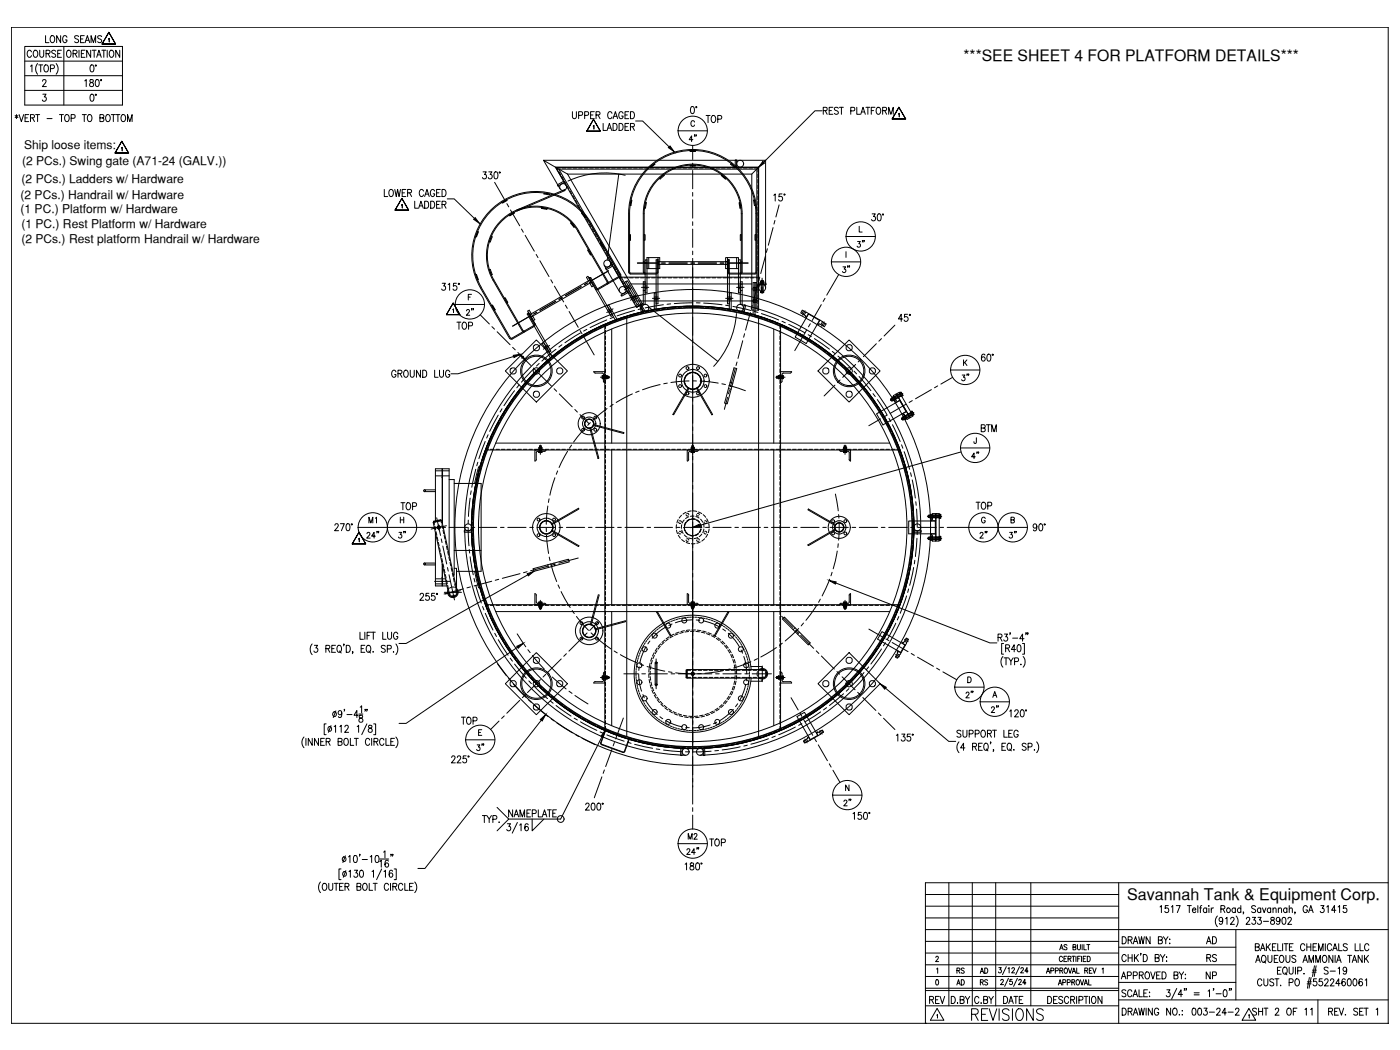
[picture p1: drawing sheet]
<svg xmlns="http://www.w3.org/2000/svg" width="610mm" height="457mm" viewBox="0 0 610 457" stroke-linecap="round" stroke-linejoin="round" font-family="sans-serif">
<defs><g id="words">
<text font-size="8.8" x="421.9" y="445.6">REVISIONS</text>
<text font-size="7" x="490.8" y="392">Savannah Tank &amp; Equipment Corp.</text>
<text font-size="6.8" x="419.5" y="26.7">***SEE SHEET 4 FOR PLATFORM DETAILS***</text>
<g font-size="6.6">
<text x="18.7" y="19.8">LONG SEAMS</text>
<text x="10.6" y="26.1">COURSE</text>
<text x="357.4" y="51.2">REST PLATFORM</text>
<text x="5.3" y="54.3">*VERT - TOP TO BOTTOM</text>
<text x="306.2" y="54.7">TOP</text>
<text x="371.8" y="109">3&quot;</text>
<text x="201.8" y="138.6">2&quot;</text>
<text x="197.6" y="144.6">TOP</text>
<text x="169.3" y="165.5">GROUND LUG</text>
<text x="421.9" y="201.1">4&quot;</text>
<text x="173.2" y="223.3">TOP</text>
<text x="423.7" y="223">TOP</text>
<text x="158.4" y="235.7">24&quot;</text>
<text x="172.2" y="235.7">3&quot;</text>
<text x="430.7" y="235.7" transform="rotate(-90 430.7 235.7)">2&quot;</text>
<text x="443.4" y="235.7" transform="rotate(-90 443.4 235.7)">3&quot;</text>
<text x="220.1" y="357">NAMEPLATE</text>
<text x="307.6" y="369.7">TOP</text>
<text x="545.4" y="420.5">AQUEOUS AMMONIA TANK</text>
<text x="487.2" y="427.6">APPROVED BY:</text>
<text x="523.9" y="427.6">NP</text>
<text x="487.2" y="435.3">SCALE:</text>
<text x="403.6" y="438.1">REV</text>
<text x="413.1" y="438.1">D.BY</text>
<text x="423" y="438.1">C.BY</text>
<text x="435.7" y="438.1">DATE</text>
</g>
<g font-size="6.2">
<text x="298.8" y="62.8">4&quot;</text>
<text x="365.5" y="119.9">3&quot;</text>
<text x="417.7" y="166.9">3&quot;</text>
<text x="426.2" y="189.1">BTM</text>
<text x="424.4" y="305.2" transform="rotate(-90 424.4 305.2)">2&quot;</text>
<text x="430.4" y="311.5">2&quot;</text>
<text x="199.7" y="316.4">TOP</text>
<text x="206.4" y="328.1">3&quot;</text>
<text x="366.2" y="352.1">2&quot;</text>
<text x="297.7" y="373.2">24&quot;</text>
<text x="487.5" y="412">DRAWN BY:</text>
<text x="524.2" y="412">AD</text>
<text x="524.2" y="419.8">RS</text>
<text x="487.5" y="443.1">DRAWING NO.:</text>
<text x="517.9" y="443.1">003-24-2</text>
<text x="544.3" y="443.1">SHT 2 OF 11</text>
<text x="577.1" y="443.1">REV. SET 1</text>
</g>
<g font-size="5.7">
<text x="159.5" y="229">M1</text>
<text x="298.4" y="366.5">M2</text>
<text x="415.6" y="425.1">RS</text>
<text x="425.4" y="425.1">AD</text>
</g>
<g font-size="5.3">
<text x="415.6" y="430">AD</text>
<text x="425.8" y="430">RS</text>
<text x="459.7" y="430">APPROVAL</text>
</g>
<g font-size="5.2">
<text x="10.5" y="64.8">Ship loose items:</text>
<text x="9.6" y="72">(2 PCs.) Swing gate (A71-24 (GALV.))</text>
<text x="9.4" y="79.6">(2 PCs.) Ladders w/ Hardware</text>
<text x="9" y="86.8">(2 PCs.) Handrail w/ Hardware</text>
<text x="9" y="92.9">(1 PC.) Platform w/ Hardware</text>
<text x="9.3" y="99.1">(1 PC.) Rest Platform w/ Hardware</text>
<text x="9.3" y="105.9">(2 PCs.) Rest platform Handrail w/ Hardware</text>
</g>
</g></defs>
<!-- layer: SHELL -->
<g fill="none" stroke="#000" stroke-width=".44">
<path d="M297.9 229.6l.3 1.6M298.6 227.4l-.6 1.5M298.6 231.8l1.2 1.1M300.5 226.1l-1.4 .8M300.5 233.2l1.5 .1M301.2 225.9l1.6 .2M303.5 226.4l1.2 1M304.2 232.4l-1.4 .8M305 228.1l.4 1.5M305.3 230.4l-.6 1.4"/>
<circle cx="301.6" cy="165.8" r="3.7"/>
<circle cx="256.5" cy="184.5" r="2.05"/>
<circle cx="237.9" cy="229.6" r="2.94"/>
<circle cx="301.6" cy="229.6" r="96.3"/>
<circle cx="301.6" cy="229.6" r="95.7"/>
<circle cx="365.4" cy="229.6" r="2.05"/>
<circle cx="256.5" cy="274.7" r="2.94"/>
</g>
<!-- layer: 06X08_2 -->
<g fill="none" stroke="#000" stroke-width=".44">
<path d="M241.9 72.8l5.2 3M243.4 74.7l.8 1.4M244 73.1h-1.5l.5 .9M244.6 76.8l.7 1.4M244.8 73.1h1.6M245.8 78.9l.8 1.3M247.1 75.8l32.6 56.5M247.1 75.8h80.2M247.2 73.1h1.6M249.6 73.1h1.5M252 73.1h1.6M254.4 73.1h1.5"/>
<path d="M256.7 73.1h1.6M259.2 73.1h1.5M261.5 73.1h1.6M263.9 73.1h1.6M266.3 73.1h1.6M268.7 73.1h1.6M271.1 73.1h1.6M273.5 73.1h1.6M275.9 73.1h1.6M278.3 73.1h1.6M280.7 73.1h1.6M283.1 73.1h1.5"/>
<path d="M285.4 73.1h1.6M287.9 73.1h1.5M290.2 73.1h1.6M292.6 73.1h1.6M295 73.1h1.6M297.4 73.1h1.6M299.8 73.1h1.6M302.2 73.1h1.6M304.6 73.1h1.6M307 73.1h1.6M309.4 73.1h1.6M311.8 73.1h1.5"/>
<path d="M314.1 73.1h1.7M316.6 73.1h1.5M318.9 73.1h1.6M321.3 73.1h1.6M323.7 73.1h1.6M326.1 73.1h1.6M328.5 73.1h1.5v1.9M330 75.8v1.6M330 78.2v1.5M330.3 72.8l-3 3v59.2h3v-62.2h-88.4l35.2 61 2.6-1.5M247 80.9l.8 1.4M248.1 83l.8 1.4"/>
<path d="M249.4 85.1l.7 1.4M250.6 87.2l.8 1.3M251.7 89.2l.8 1.4M252.9 91.3l.8 1.4M254.2 93.4l.7 1.4M255.3 95.4l.8 1.4M256.5 97.5l.8 1.4M257.7 99.6l.8 1.4M330 80.5v1.7M330 83v1.5M330 85.3v1.6M330 87.7v1.6"/>
<path d="M330 90.1v1.6M330 92.5v1.6M330 94.9v1.6M330 97.3v1.6M330 99.7v1.6M258.9 101.7l.8 1.3M260.1 103.7l.8 1.4M261.3 105.8l.8 1.4M262.5 107.9l.8 1.3M263.7 109.9l.8 1.4M264.9 112l.8 1.4M266.1 114.1l.8 1.4"/>
<path d="M267.3 116.1l.8 1.4M268.5 118.2l.8 1.4M330 102.1v1.6M330 104.5v1.6M330 106.9v1.5M330 109.2v1.7M330 111.7v1.5M330 114v1.6M330 116.4v1.6M330 118.8v1.6M268.8 139.4l-1.5 .6M269.7 120.3l.8 1.4"/>
<path d="M269.9 120.7h60.1M270.1 121h.9M270.9 122.4l.8 1.4M271 138.6l-1.5 .6M271.8 121h1.5M272.1 124.4l.8 1.4M273.3 126.5l.8 1.4M273.3 137.9l-1.5 .5M274.1 121h1.6M274.5 128.6l.8 1.3M274.7 123.6h52.6M275.6 137.2l-1.5 .5"/>
<path d="M275.7 130.7l.8 1.3M276.5 121h1.6M276.8 132.7l.6 .9M277.9 136.6l-1.5 .4M278.9 121h1.6M279.7 132.3l-2.6 1.5 2.6-1.5M280.3 136l-1.6 .4M281.3 121h1.6M282.6 135.5l-1.6 .4M283.7 121h1.6M284.9 135.1l-1.5 .3M286.1 121h1.6"/>
<path d="M287.3 134.7l-1.6 .3M288.5 121h1.6M289.7 134.4l-1.6 .2M290.9 121h1.6M292 134.1l-1.5 .2M293.3 121h1.6M294.5 133.9l-1.7 .2M295.7 121h1.6M296.8 133.8h-1.6M298.1 121h1.6M299.2 133.7h-1.6M300 133.6h1.6"/>
<path d="M300.5 121h1.5M302.4 133.6l1.6 .1M302.8 121h1.6M304.8 133.7l1.6 .1M305.3 121h1.5M307.2 133.8l1.6 .1M307.6 121h1.6M309.6 134l1.6 .1M310 121h1.6M312 134.2l1.5 .2M312.4 121h1.6M314.4 134.5l1.5 .2"/>
<path d="M314.8 121h1.6M316.7 134.8l1.6 .3M317.2 121h1.6M319.1 135.2l1.5 .3M319.6 121h1.6M321.4 135.7l1.6 .3M322 121h1.6M323.8 136.2l1.5 .4M324.4 121h1.6M326.1 136.8l1.5 .4M326.8 121h1.6M328.4 137.4l1.5 .5"/>
<path d="M329.2 121h.8M330 121.2v1.6M330 123.6v1.6M330 126v1.6M330 128.4v1.6M330 130.8v1.6M330 133.2v1.8M330.7 138.1l1.5 .5M332.9 138.9l1.6 .5M335.2 139.7l1.5 .6M236.3 159.3l-1.2 1.1M238.1 157.7l-1.2 1"/>
<path d="M239.9 156.1l-1.2 1.1M241.8 154.6l-1.3 1M243.7 153.1l-1.3 1M245.6 151.7l-1.3 .9M247.6 150.3l-1.4 .9M249.5 149l-1.3 .9M251.6 147.7l-1.4 .9M253.6 146.5l-1.3 .8M255.7 145.4l-1.4 .7M257.8 144.2l-1.4 .8M260 143.2l-1.4 .7M262.2 142.1l-1.5 .7"/>
<path d="M263.3 141.6v54.1M263.6 141.5v1.6M263.6 143.8v1.6M263.6 146.2v1.7M263.6 148.6v1.6M263.6 151v1.6M263.6 153.4v1.6M263.6 155.8v1.6M263.6 158.2v1.6M264.3 141.2l-1.4 .6M266.3 143.3v49.6M266.6 140.3l-1.5 .6"/>
<path d="M336.9 143.3v49.6M337.4 140.6l1.5 .6M339.6 143.8v1.6M339.6 146.2v1.7M339.6 148.6v1.6M339.6 151v1.6M339.6 153.4v1.6M339.6 155.8v1.6M339.6 158.2v1.6M339.9 141.6v54.1M341.1 142.1l-1.5-.6v1.6M341.8 142.5l1.5 .7"/>
<path d="M344 143.5l1.4 .7M346.1 144.6l1.4 .7M348.2 145.7l1.4 .8M350.3 146.9l1.3 .8M352.4 148.2l1.3 .8M354.4 149.4l1.3 .9M356.3 150.8l1.4 .9M358.3 152.2l1.3 .9M360.2 153.6l1.3 1M362.1 155.1l1.2 1M363.9 156.6l1.3 1M365.7 158.2l1.2 1"/>
<path d="M367.5 159.8l1.2 1.1M219.7 179.6l-.8 1.4M221 177.6l-.9 1.3M222.3 175.6l-.9 1.3M223.7 173.6l-.9 1.3M225.1 171.7l-1 1.3M226.6 169.8l-1 1.3M228.1 168l-1 1.2M229.6 166.1l-1 1.2M231.3 164.4l-1.1 1.2M232.9 162.6l-1.1 1.2M234.6 160.9l-1.1 1.1"/>
<path d="M263.3 164.7h.3M263.3 163.7h.3M263.6 160.6v1.6M263.6 163v1.6M263.6 165.4v1.6M263.6 167.8v1.6M263.6 170.2v1.6M263.6 172.5v1.6M263.6 174.9v1.7M263.6 177.3v1.6M263.6 179.7v1.6M339.6 160.6v1.6"/>
<path d="M339.6 163v1.6M339.6 165.4v1.6M339.6 167.8v1.6M339.6 170.2v1.6M339.6 172.5v1.6M339.6 174.9v1.7M339.6 177.3v1.6M339.6 179.7v1.6M339.6 164.7h.3M339.6 163.7h.3M369.2 161.5l1.1 1.1M370.9 163.2l1.1 1.1"/>
<path d="M372.5 164.9l1.1 1.2M374.1 166.7l1 1.2M375.7 168.6l1 1.2M377.2 170.4l.9 1.3M378.6 172.3l.9 1.3M380 174.2l.9 1.3M381.4 176.2l.9 1.3M382.7 178.2l.8 1.4M210.6 199.1l-.5 1.5M211.4 196.8l-.5 1.5M211.7 195.9h179.8M211.8 195.7h.9"/>
<path d="M212.2 194.6l-.5 1.5M213.2 192.3l-.7 1.5M213.5 195.7h1.6M214.1 190.1l-.6 1.5M215.1 188l-.7 1.4M215.8 192.9h171.6M215.9 195.7h1.6M216.2 185.9l-.7 1.4M217.3 183.8l-.7 1.4M218.3 195.7h1.6M218.5 181.6l-.8 1.4M220.7 195.7h1.6"/>
<path d="M223.1 195.7h1.6M225.5 195.7h1.6M227.9 195.7h1.6M230.3 195.7h1.5M232.6 195.7h1.7M234.8 195.7v.2M235.1 195.7h1.5M235.8 195.7v.2M237.4 195.7h1.6M239.8 195.7h1.6M242.2 195.7h1.6M244.6 195.7h1.6"/>
<path d="M247 195.7h1.6M249.4 195.7h1.6M251.8 195.7h1.6M254.2 195.7h1.6M256.6 195.7h1.6M259 195.7h1.5M261.4 195.7h1.6M263.3 195.9v67.4M263.6 182.1v1.6M263.6 184.5v1.6M263.6 186.9v1.6M263.6 189.3v1.6"/>
<path d="M263.6 191.7v1.6M263.6 194.1v1.6M263.6 195.9v1M263.6 197.7v1.6M263.8 195.7h1.5M266.1 195.7h1.6M266.3 195.9v67.4M268.5 195.7h1.6M270.9 195.7h1.6M273.3 195.7h1.6M275.7 195.7h1.6M278.1 195.7h1.6"/>
<path d="M280.5 195.7h1.6M282.9 195.7h1.6M285.3 195.7h1.6M287.7 195.7h1.5M290.1 195.7h1.6M292.5 195.7h1.5M294.8 195.7h1.6M297.3 195.7h1.5M299.6 195.7h1.6M301.1 195.7v.2M303.6 195.7h-1.6l.1 .2M304.4 195.7h1.6"/>
<path d="M306.8 195.7h1.6M309.2 195.7h1.6M311.6 195.7h1.6M314 195.7h1.6M316.4 195.7h1.6M318.8 195.7h1.6M321.2 195.7h1.6M323.5 195.7h1.6M326 195.7h1.6M328.3 195.7h1.6M330.7 195.7h1.6M333.1 195.7h1.6"/>
<path d="M335.5 195.7h1.6M336.9 195.9v67.4M337.9 195.7h1.6M339.6 182.1v1.6M339.6 184.5v1.6M339.6 186.9v1.6M339.6 189.3v1.6M339.6 191.7v1.6M339.6 194.1v1.6M339.6 195.9v1M339.6 197.7v1.6M339.9 195.9v67.4"/>
<path d="M340.3 195.7h1.6M342.7 195.7h1.6M345.1 195.7h1.6M347.5 195.7h1.6M349.9 195.7h1.6M352.2 195.7h1.7M354.7 195.7h1.6M357 195.7h1.6M359.4 195.7h1.6M361.8 195.7h1.6M364.2 195.7h1.6M366.6 195.7h1.6"/>
<path d="M367.5 195.7v.2M368.5 195.7v.2M369 195.7h1.6M371.4 195.7h1.6M373.8 195.7h1.6M376.2 195.7h1.6M378.6 195.7h1.6M380.9 195.7h1.7M383.4 195.7h1.6M383.9 180.2l.9 1.4M385.1 182.3l.8 1.4M385.7 195.7h1.6"/>
<path d="M386.3 184.4l.7 1.4M387.4 186.5l.7 1.5M388.1 195.7h1.6M388.4 188.7l.7 1.4M389.5 190.9l.6 1.4M390.4 193.1l.6 1.4M390.5 195.7h.9M391.3 195.3l.5 1.5M392.1 197.6l.5 1.4M392.9 199.8l.4 1.5M206.4 217.7l-.2 1.6M206.7 215.3l-.2 1.6"/>
<path d="M207.1 213l-.3 1.6M207.5 210.6l-.3 1.6M208.1 208.3l-.4 1.5M208.6 206l-.4 1.5M209.2 203.7l-.4 1.5M209.9 201.4l-.4 1.5M263.6 200.1v1.6M263.6 202.5v1.6M263.6 204.9v1.6M263.6 207.3v1.6M263.6 209.7v1.6M263.6 212.1v1.6"/>
<path d="M263.6 214.5v1.6M263.6 216.9v1.6M263.6 219.3v1.5M339.6 200.1v1.6M339.6 202.5v1.6M339.6 204.9v1.6M339.6 207.3v1.6M339.6 209.7v1.6M339.6 212.1v1.6M339.6 214.5v1.6M339.6 216.9v1.6M339.6 219.3v1.5"/>
<path d="M393.6 202.1l.4 1.6M394.2 204.4l.5 1.5M394.8 206.7l.4 1.6M395.4 209l.3 1.6M395.8 211.4l.3 1.6M396.3 213.7l.2 1.6M396.6 216.1l.3 1.6M396.9 218.5l.2 1.6M205.6 229.6v1.7M205.7 227.3l-.1 1.5M205.7 232.1v1.5M205.8 224.9l-.1 1.6"/>
<path d="M205.8 234.4l.1 1.6M205.9 236.8l.1 1.6M205.9 222.5l-.1 1.6M206.1 220.1l-.2 1.6M206.1 239.2l.2 1.6M263.6 221.6v1.7M263.6 224.1v1.5M263.6 226.4v1.6M263.6 228.8v1.6M263.6 231.2v1.6M263.6 233.6v1.6M263.6 236v1.6"/>
<path d="M263.6 238.4v1.6M339.6 221.6v1.7M339.6 224.1v1.5M339.6 226.4v1.6M339.6 228.8v1.6M339.6 231.2v1.6M339.6 233.6v1.6M339.6 236v1.6M339.6 238.4v1.6M397.1 239.9l-.2 1.6M397.2 220.9l.1 1.5M397.3 237.6l-.1 1.5"/>
<path d="M397.4 223.3l.1 1.6M397.5 235.1l-.1 1.7M397.5 225.6l.1 1.6M397.6 232.8l-.1 1.6M397.6 228v1.6M397.6 230.4v1.6M206.4 241.6l.2 1.5M206.7 244l.3 1.5M207.1 246.3l.3 1.6M207.5 248.7l.4 1.5M208.1 251l.3 1.5M208.6 253.4l.4 1.5"/>
<path d="M209.2 255.6l.5 1.6M209.9 258l.5 1.4M263.6 240.8v1.6M263.6 243.2v1.6M263.6 245.6v1.6M263.6 248v1.6M263.6 250.3v1.7M263.6 252.8v1.6M263.6 255.1v1.6M263.6 257.5v1.7M263.6 259.9v1.6M339.6 240.8v1.6"/>
<path d="M339.6 243.2v1.6M339.6 245.6v1.6M339.6 248v1.6M339.6 250.3v1.7M339.6 252.8v1.6M339.6 255.1v1.6M339.6 257.5v1.7M339.6 259.9v1.6M393.1 258.6l-.5 1.6M393.8 256.4l-.5 1.5M394.4 254l-.4 1.6M395 251.7l-.3 1.6"/>
<path d="M395.6 249.4l-.4 1.5M396 247l-.3 1.6M396.4 244.7l-.2 1.5M396.8 242.3l-.2 1.6M210.6 260.2l.5 1.5M211.4 262.5l.6 1.5M211.7 263.3h179.8M211.8 263.6h.9M212.3 264.7l.6 1.5M213.2 266.9l.6 1.5M213.5 263.6h1.6M214.2 269.1l.6 1.5"/>
<path d="M215.2 271.3l.6 1.4M215.8 266.3h171.6M215.9 263.6h1.6M216.2 273.5l.7 1.4M217.3 275.6l.8 1.4M218.3 263.6h1.6M218.5 277.7l.8 1.3M219.7 279.7l.9 1.3M220.7 263.6h1.6M223.1 263.6h1.6M225.5 263.6h1.6M227.9 263.6h1.6"/>
<path d="M230.3 263.6h1.5M232.6 263.6h1.7M234.8 263.3v.3M235.1 263.6h1.5M235.8 263.3v.3M237.4 263.6h1.6M239.8 263.6h1.6M242.2 263.6h1.6M244.6 263.6h1.6M247 263.6h1.6M249.4 263.6h1.6M251.8 263.6h1.6"/>
<path d="M254.2 263.6h1.6M256.6 263.6h1.6M259 263.6h1.5M261.4 263.6h1.6M263.3 263.6v54.1M263.6 262.3v1M263.6 263.6v1.6M263.6 266v1.6M263.6 268.4v1.5M263.6 270.7v1.7M263.6 273.2v1.5M263.6 275.5v1.6"/>
<path d="M263.6 277.9v1.6M263.8 263.6h1.5M266.1 263.6h1.6M266.3 266.3v49.7M268.5 263.6h1.6M270.9 263.6h1.6M273.3 263.6h1.6M275.7 263.6h1.6M278.1 263.6h1.6M280.5 263.6h1.6M282.9 263.6h1.6M285.3 263.6h1.6"/>
<path d="M287.7 263.6h1.5M290.1 263.6h1.6M292.5 263.6h1.5M294.8 263.6h1.6M297.3 263.6h1.5M299.6 263.6h1.6M301.1 263.3v.3M302.1 263.3l-.1 .3h1.6M304.4 263.6h1.6M306.8 263.6h1.6M309.2 263.6h1.6M311.6 263.6h1.6"/>
<path d="M314 263.6h1.6M316.4 263.6h1.6M318.8 263.6h1.6M321.2 263.6h1.6M323.5 263.6h1.6M326 263.6h1.6M328.3 263.6h1.6M330.7 263.6h1.6M333.1 263.6h1.6M335.5 263.6h1.6M336.9 266.3v49.7M337.9 263.6h1.6"/>
<path d="M339.6 262.3v1M339.6 263.6v1.6M339.6 266v1.6M339.6 268.4v1.5M339.6 270.7v1.7M339.6 273.2v1.5M339.6 275.5v1.6M339.6 277.9v1.6M339.9 263.6v54.1M340.3 263.6h1.6M342.7 263.6h1.6M345.1 263.6h1.6"/>
<path d="M347.5 263.6h1.6M349.9 263.6h1.6M352.2 263.6h1.7M354.7 263.6h1.6M357 263.6h1.6M359.4 263.6h1.6M361.8 263.6h1.6M364.2 263.6h1.6M366.6 263.6h1.6M367.5 263.3v.3M368.5 263.3v.3M369 263.6h1.6"/>
<path d="M371.4 263.6h1.6M373.8 263.6h1.6M376.2 263.6h1.6M378.6 263.6h1.6M380.9 263.6h1.7M383.4 263.6h1.6M384.4 278.3l-.8 1.3M385.6 276.2l-.8 1.4M385.7 263.6h1.6M386.7 274.1l-.8 1.4M387.8 272l-.8 1.4M388.1 263.6h1.6"/>
<path d="M388.8 269.8l-.7 1.5M389.8 267.6l-.6 1.5M390.5 263.6h.9M390.7 265.4l-.6 1.5M391.6 263.2l-.6 1.5M392.4 260.9l-.6 1.5M221 281.7l.9 1.4M222.3 283.7l1 1.3M223.7 285.7l.9 1.3M225.1 287.6l1 1.3M226.6 289.5l1 1.2M228.1 291.4l1 1.2"/>
<path d="M229.7 293.1l1 1.2M231.3 294.9l1.1 1.2M232.9 296.7l1.1 1.1M234.6 298.4l1.2 1.1M263.3 294.5h.3M263.3 295.5h.3M263.6 280.3v1.6M263.6 282.7v1.6M263.6 285.1v1.6M263.6 287.5v1.6M263.6 289.9v1.6M263.6 292.3v1.6"/>
<path d="M263.6 294.7v1.6M263.6 297.1v1.5M263.6 299.5v1.6M339.6 280.3v1.6M339.6 282.7v1.6M339.6 285.1v1.6M339.6 287.5v1.6M339.6 289.9v1.6M339.6 292.3v1.6M339.6 294.7v1.6M339.6 297.1v1.5M339.6 299.5v1.6"/>
<path d="M339.6 294.5h.3M339.6 295.5h.3M368.1 298.9l-1.2 1.1M369.8 297.2l-1.1 1.1M371.5 295.5l-1.1 1.1M373.1 293.7l-1.1 1.2M374.7 291.9l-1.1 1.2M376.2 290.1l-1 1.2M377.7 288.2l-1 1.3M379.1 286.3l-1 1.3M380.5 284.3l-.9 1.4M381.8 282.3l-.9 1.4"/>
<path d="M383.1 280.3l-.8 1.4M236.4 300l1.1 1.1M238.2 301.6l1.1 1.1M239.9 303.2l1.3 1M241.8 304.7l1.3 1M243.7 306.2l1.3 .9M245.6 307.6l1.3 .9M247.6 308.9l1.3 .9M249.6 310.3l1.3 .8M251.6 311.6l1.4 .8M253.6 312.8l1.4 .7M255.8 313.9l1.4 .8"/>
<path d="M257.9 315.1l1.4 .7M260 316.1l1.4 .7M263.6 316.2v1.6l-1.4-.7M263.6 301.9v1.5M263.6 304.2v1.6M263.6 306.6v1.6M263.6 309v1.6M263.6 311.4v1.6M263.6 313.8v1.6M264.4 318.1l1.4 .6M266.6 319l1.5 .6M268.8 319.9l1.5 .5"/>
<path d="M336 319.3l-1.5 .5M338.2 318.4l-1.5 .6M339.6 301.9v1.5M339.6 304.2v1.6M339.6 306.6v1.6M339.6 309v1.6M339.6 311.4v1.6M339.6 313.8v1.6M339.6 316.2v1.6M340.4 317.4l-1.5 .7M342.6 316.5l-1.4 .6M344.7 315.4l-1.4 .7"/>
<path d="M346.9 314.3l-1.4 .7M349 313.1l-1.5 .8M351 311.9l-1.3 .8M353.1 310.7l-1.4 .8M355.1 309.4l-1.4 .8M357 308l-1.3 .9M359 306.6l-1.3 .9M360.9 305.1l-1.3 1M362.7 303.6l-1.2 1.1M364.6 302.1l-1.2 1M366.3 300.5l-1.1 1.1M271.1 320.6l1.5 .5"/>
<path d="M273.4 321.3l1.5 .5M275.7 322.1l1.5 .3M278 322.7l1.5 .3M280.3 323.2l1.5 .3M282.6 323.7l1.6 .3M285 324.2l1.6 .2M287.3 324.6l1.7 .2M289.7 324.9l1.6 .2M292.1 325.1l1.6 .2M294.5 325.4h1.6M296.9 325.5l1.6 .1M299.3 325.6h1.5"/>
<path d="M301.7 325.6h1.6M305.6 325.5l-1.5 .1M308 325.4l-1.6 .1M310.4 325.2l-1.6 .2M312.8 325l-1.6 .1M315.2 324.7l-1.6 .2M317.5 324.3l-1.5 .3M319.9 323.9l-1.6 .2M322.2 323.4l-1.5 .3M324.6 322.8l-1.6 .4M326.9 322.2l-1.5 .5M329.2 321.5l-1.6 .5"/>
<path d="M331.5 320.9l-1.6 .4M333.7 320.1l-1.5 .5"/>
<circle cx="301.6" cy="229.6" r="96.3"/>
<circle cx="301.6" cy="229.6" r="93.3"/>
</g>
<!-- layer: HANDRAIL -->
<g fill="none" stroke="#000" stroke-width=".44">
<path d="M236.7 69.8h96.7M241.9 72.8l-5.2-3 7.2 12.4M241.9 72.8h88.4M241.9 72.8l4.6 7.9M330.3 72.8v52.6M333.4 69.8v55.6M333.4 69.8l-3.1 3M263.1 115.5l6.7 11.6M265.7 114l6.7 11.5M280.7 132.6a99.3 99.3 0 0 0-78 106 99.3 99.3 0 0 0 95.8 90.3M281.3 135.5a96.3 96.3 0 0 0-75.6 102.8 96.3 96.3 0 0 0 92.9 87.6M321.9 135.5a96.3 96.3 0 0 1 75.6 102.8 96.3 96.3 0 0 1-92.8 87.6"/>
<path d="M322.6 132.6a99.3 99.3 0 0 1 77.9 106 99.3 99.3 0 0 1-95.7 90.3"/>
<circle cx="322.3" cy="71.3" r="1.5"/>
<circle cx="245.2" cy="81.5" r="1.5"/>
<circle cx="264.4" cy="114.7" r="1.5"/>
<circle cx="271.1" cy="126.3" r="1.5"/>
<circle cx="281" cy="134" r="1.5"/>
<circle cx="322.2" cy="134" r="1.5"/>
<circle cx="331.9" cy="125.4" r="1.5"/>
<circle cx="203.8" cy="229.6" r="1.5"/>
<circle cx="399.4" cy="229.6" r="1.5"/>
<circle cx="298.5" cy="327.4" r="1.5"/>
<circle cx="304.8" cy="327.4" r="1.5"/>
</g>
<!-- layer: TEXT -->
<g fill="none" stroke="#000" stroke-width=".44">
<path d="M47.2 17l.4-.3v1.5M47.4 14.1l-3 5.1h5.9l-2.9-5.1 2.9 5.1h-5.9zM258.3 54.9l.3-.3v1.6M258.4 52l-2.9 5.1h5.9l-3-5.1 3 5.1h-5.9zM391.4 46.7l-2.9 5.1h5.9l-3-5.1 3 5.1h-5.9zM52.9 64.4l.3-.2v1.5M53 61.5l-2.9 5.1h5.9l-3-5.1 3 5.1h-5.9zM174.8 89.3l.4-.3v1.5M175 86.4l-3 5.1h5.9l-2.9-5.1 2.9 5.1h-5.9zM197.2 134.9l.3-.3v1.5M197.3 131.9l-2.9 5.1h5.9l-3-5.1 3 5.1h-5.9zM156.3 231.7l-2.9 5.1h5.8l-2.9-5.1 2.9 5.1h-5.8z"/>
<path d="M505.1 394.9l.6-.6v3.1M508.7 394.3h-1.3l-.1 1.3a.96 .96 0 0 1 1.4 .1 .96 .96 0 0 1-.1 1.4 .96 .96 0 0 1-1.4-.3M510.1 394.9l.6-.6v3.1M512.2 394.3h1.7l-1.3 3.1M517 394.3h1.7M517.8 394.3v3.1M519.2 396.2h1.5l-.1-.6a.87 .87 0 0 0-1.2 .2 .87 .87 0 0 0 .1 1.2 .87 .87 0 0 0 1.2-.1M521.6 394.3v3.1M522.3 395.3h.9M523.3 394.3l-.5 .2-.1 .4v2.5M525.4 395.8a.94 .94 0 0 0-1.5 .4 .94 .94 0 0 0 1 1.2l.5-.5M525.4 395.3v2.1"/>
<path d="M526.4 394.3v.3zM526.4 395.5v1.9M527.4 395.3v2.1M528.4 395.3l-.6 .2-.4 .7M530.1 398.9a3.5 3.5 0 0 0 0 4.6M531.6 395.8l1.5-.2 .1-1-1.6-.3v3.1M532.5 395.8l.8 1.6M533.6 400l.7-.6v3.1M537.9 395.8a.94 .94 0 0 0-1.6 .4 .94 .94 0 0 0 1.1 1.2l.5-.5M537.9 395.3v2.1M538.3 398.9a3.6 3.6 0 0 1 0 4.6M540.3 395.8a.94 .94 0 0 0-1.6 .4 .94 .94 0 0 0 1.1 1.2l.5-.5"/>
<path d="M540.3 394.3v3.1M541.5 397.2h-.2h.2l-.2 .8M545.3 399.4h1.4l-.8 1.2a.93 .93 0 0 1 .8 1.4 .93 .93 0 0 1-1.6-.1M546.7 394.7l-.6-.4-1.1 .4 .2 .8 1.3 .6 .2 .4v.4l-.6 .5-1.1-.5M547.8 399.4h1.3l-.7 1.2a.93 .93 0 0 1 .8 1.4 .93 .93 0 0 1-1.7-.1M549 395.8a.94 .94 0 0 0-1.6 .4 .94 .94 0 0 0 1.1 1.2l.5-.5M549 395.3v2.1M549.7 395.3l.7 2.1 .8-2.1M553.3 395.8a.94 .94 0 0 0-1.6 .4 .94 .94 0 0 0 1.1 1.2l.5-.5M553.3 395.3v2.1M553.5 399.6v.9a1.2 1.2 0 0 1 1.2 .5 1.2 1.2 0 0 1 0 1.3 .99 .99 0 0 1-1.5-.6 .99 .99 0 0 1 1.3-1.1l.3-.4-.1-.6zM554.3 395.9l.6-.6 .6 .2 .2 1.9"/>
<path d="M554.3 395.3v2.1M556.6 395.9l.7-.6 .6 .2 .1 1.9M556.6 395.3v2.1M558.6 399.6l.6-.2a1.76 1.76 0 0 1-.2 3.1 2.14 2.14 0 0 1-.4-2.9zM560.4 395.8a.94 .94 0 0 0-1.6 .4 .94 .94 0 0 0 1.1 1.2l.5-.5M560.4 395.3v2.1M561.4 395.9l.6-.6 .6 .2 .1 1.9M561.4 394.3v3.1M564 397.2h-.3h.3l-.3 .8M569.3 395a.96 .96 0 0 0-1.2-.7 .96 .96 0 0 0-.7 1.2v.7a.95 .95 0 0 0 1 1.2 .95 .95 0 0 0 .9-1.2h-.7M569.8 397.4l1-3.1 1 3.1M570.2 396.4h1.2"/>
<path d="M575.1 394.3h1.4l-.8 1.2a.92 .92 0 0 1 .8 1.4 .92 .92 0 0 1-1.6-.1M577.7 394.9l.6-.6v3.1M581.7 396.4h-1.9l1.3-2.1v3.1M582.7 394.9l.6-.6v3.1M586.3 394.3h-1.3l-.1 1.3a.96 .96 0 0 1 1.4 .1 .96 .96 0 0 1-.1 1.4 .96 .96 0 0 1-1.4-.3M407.5 416.9l.2-.4 .5-.1 .4 .7-1.2 1.6h1.3M461.4 413.6l.8-2.3 .7 2.3M461.7 412.8h.9M462.6 416.9a.72 .72 0 0 0-.8-.5 .72 .72 0 0 0-.6 .9v.5a.72 .72 0 0 0 .6 .9 .72 .72 0 0 0 .8-.5M463.3 417.5h.7M464.5 416.4h-1.2v2.3h1.2M464.6 411.6l-.5-.3-.8 .3 .2 .6 1 .5-.1 .8-.7 .1-.4-.4"/>
<path d="M465.1 417.5l1.1-.1 .1-.8-1.2-.2v2.3M465.7 417.5l.7 1.2M466.8 416.4h1.2M467.2 412.4l1.1-.1v-.9l-1.1-.1v2.3l1.1-.1 .2-.7-.5-.4M467.4 416.4v2.3M468.5 416.4v2.3M469.2 411.3v1.6l.5 .7 .7-.4v-1.9M469.3 417.5h.7M470.4 416.4h-1.1v2.3M470.9 416.4v2.3M471.2 411.3v2.3M471.7 417.5h.7"/>
<path d="M472 411.3v2.3h1.1M472.9 416.4h-1.2v2.3h1.2M473.2 411.3h1.3M473.4 416.4a1.17 1.17 0 0 1 1.3 1.1 1.17 1.17 0 0 1-1.3 1.2zM473.9 411.3v2.3M490.4 416.4a.96 .96 0 0 0-1.2-.8 .96 .96 0 0 0-.7 1.2v.7a.96 .96 0 0 0 .7 1.2 .96 .96 0 0 0 1.2-.8M491.2 415.6v3.1M491.2 417.1h1.8M493 415.6v3.1M494 415.6v3.1M494.6 416.9l1.1 1.8M495.7 415.6l-1.7 2.1"/>
<path d="M496.8 415.2h-.2h.2l-.2 .7M497.8 415.6a1.56 1.56 0 0 1 1.8 1.6 1.56 1.56 0 0 1-1.8 1.5zM503 417.1l1.5-.2 .1-1-1.6-.3v3.1l1.6-.3v-1l-.5-.3M505.2 415.6l1.1 1.5v1.6M507.2 415.6l-.9 1.5M507.9 418.5h.2zM508 416.6v.3zM532.4 400.5a.82 .82 0 0 1-1.1 .6 .82 .82 0 0 1-.3-1.3 .82 .82 0 0 1 1.3 .1l.1 .6a1.47 1.47 0 0 1-1 2l-.5-.4M535.9 400.2l.5-.8h.5l.5 .6-.4 1-1.2 1.5h1.7M542.7 400.2l.5-.8h.5l.5 .6-.4 1-1.2 1.5h1.7M546.6 412.4l1.5-.2 .2-.4-.2-.8-1.5-.1v3.1l1.6-.3 .1-.8-.6-.5M548.8 414l1-3.1 1 3.1"/>
<path d="M550.1 401.2h2.3M551.4 410.9v3.1M552.1 412.2l1.1 1.8M553.2 410.9l-1.8 2M554 412.4h1M555.7 410.9h-1.7v3.1M556.4 410.9v3.1h1.5M557.3 400.5a.84 .84 0 0 1-1.1 .6 .84 .84 0 0 1-.3-1.3 .84 .84 0 0 1 1.3 .1l.1 .6a1.46 1.46 0 0 1-1 2l-.5-.4M558.5 410.9v3.1M559.1 410.9h1.8M560 410.9v3.1M560.8 400.2l.5-.8 .7 .2 .3 .4-.4 1-1.2 1.5h1.7"/>
<path d="M561.5 412.4h1M563.1 410.9h-1.6v3.1M568.1 411.6a.96 .96 0 0 0-1.1-.7 .96 .96 0 0 0-.7 1.2v.7a.96 .96 0 0 0 .7 1.2 .96 .96 0 0 0 1.1-.8M569 412.4h1.8M569 410.9v3.1M570.8 410.9v3.1M571.7 412.4h1.1M573.3 410.9h-1.6v3.1M574.1 414v-3.1l1 3.1 1-3.1v3.1M577.1 410.9v3.1M579.8 411.6a.96 .96 0 0 0-1.1-.7 .96 .96 0 0 0-.7 1.2v.7a.96 .96 0 0 0 .7 1.2 .96 .96 0 0 0 1.1-.8M580.3 414l1-3.1 1 3.1"/>
<path d="M582.9 410.9v3.1h1.5M586.6 411.3l-.6-.4-.9 .1-.1 .9 1.4 .8 .2 .8-.6 .5-1.1-.5M590.1 410.9v3.1h1.5M592.2 410.9v3.1h1.5M596 411.6a.96 .96 0 0 0-1.1-.7 .96 .96 0 0 0-.7 1.2v.7a.96 .96 0 0 0 .7 1.2 .96 .96 0 0 0 1.1-.8M407.7 426.7a1.13 1.13 0 0 1 1.2 .9 1.13 1.13 0 0 1-.8 1.3l-.6-.5zM407.8 421.9l.5-.4v2.3M408 439.1l3 5.1h-5.9zM434.9 421.3h1.1l-.6 .9a.7 .7 0 0 1 .6 1.1 .7 .7 0 0 1-1.3-.1M435.8 427l.3-.5 .8 .4-1.2 1.8h1.3M438.2 420.9l-1.7 3.5M438.9 421.8l.5-.5v2.3"/>
<path d="M439.1 426l-1.6 3.5M440.6 421.9l.4-.6 .7 .5-1.2 1.8h1.3M440.7 426.5h-.9l-.1 .9a.72 .72 0 0 1 1 0 .72 .72 0 0 1-.1 1.1 .72 .72 0 0 1-1-.2M443 426l-1.6 3.5M443.6 427l.3-.5 .8 .4-1.2 1.8h1.3M443.9 420.9l-1.6 3.5M444.5 421.9l.4-.6 .7 .5-1.2 1.8h1.3M446.7 428h-1.4l1-1.5v2.2M447.7 422.9h-1.4l.9-1.6v2.3M455.6 423.8l.8-2.3 .7 2.3M455.9 423h.9M456.2 433.9a1.56 1.56 0 0 1 1.7 1.5 1.56 1.56 0 0 1-1.7 1.6z"/>
<path d="M457.6 422.7l1.1-.1 .1-.9-1.2-.2v2.3M458.8 435.3h1M459.5 422.7l1.2-.1v-.9l-1.2-.2v2.3M460.4 433.9h-1.6v3.1h1.6M461.5 422.6l1.1-.1 .1-.8-1.2-.2v2.3M462.1 422.6l.7 1.2M462.7 434.3a.85 .85 0 0 0-1-.5 .85 .85 0 0 0-.6 1.1l1.6 1.2a.92 .92 0 0 1-.7 .9 .92 .92 0 0 1-1-.5M463.7 421.6l.2-.1a1.11 1.11 0 0 1 1 1.2 1.11 1.11 0 0 1-1.2 1l-.4-.8zM465.2 421.5l.7 2.3 .8-2.3M465.3 434.6a.96 .96 0 0 0-1.2-.7 .96 .96 0 0 0-.6 1.1v.8a.96 .96 0 0 0 .7 1.1 .96 .96 0 0 0 1.1-.7M466.2 435.3l1.5-.1 .1-1-1.6-.3v3.1M466.9 423.8l.7-2.3 .8 2.3"/>
<path d="M467 435.3l.9 1.7M467.2 423h.9M468.8 433.9v3.1M468.8 421.5v2.3h1.1M469.8 435.5l1.5-.2 .1-1.1-1.6-.3v3.1M472 433.9h1.7M472.3 422.6l1.2-.1 .1-.8-1.3-.2v2.3M472.9 433.9v3.1M473 422.6l.7 1.2M474.3 422.6h.8M474.4 433.9v3.1M475.5 421.5h-1.2v2.3h1.2"/>
<path d="M475.7 434l.3-.1a1.58 1.58 0 0 1 1.3 1.5 1.58 1.58 0 0 1-1.3 1.6 2.03 2.03 0 0 1-.3-3zM475.8 421.5l.7 2.3 .8-2.3M479.8 433.9v3.1l-1.7-3.1v3.1M479.9 421.9l.4-.4v2.3M508.1 431h1.3l-.7 1.2a.92 .92 0 0 1 .7 1.4 .92 .92 0 0 1-1.6-.1M512.4 430.4l-2.3 4.6M514.9 433h-1.9l1.3-2v3M515.9 430.6h-.3h.3l-.3 .7M516.6 430.6h-.2h.2l-.2 .7M520 432.3h2.2M520 433.2h2.2M526 431.6l.7-.6v3"/>
<path d="M528.5 430.6h-.2h.2l-.2 .7M529.5 432.7h2.2M533 431.1l.6-.1a1.95 1.95 0 0 1 0 3h-.3a2.14 2.14 0 0 1-.3-2.9zM535.5 430.6h-.3h.3l-.3 .7M536.2 430.6h-.3h.3l-.3 .7M543.8 439.1l3 5.1h-5.9zM549.4 427a.96 .96 0 0 0-1.1-.8 .96 .96 0 0 0-.7 1.2v.7a.96 .96 0 0 0 .7 1.2 .96 .96 0 0 0 1.1-.7M550.3 426.2v2.2l.7 .9 .9-.5 .2-2.6M554.6 426.7a.92 .92 0 0 0-.9-.5 .92 .92 0 0 0-.8 .8l1.6 1.1 .1 .7a1 1 0 0 1-1.7 0M555.1 426.2h1.8M556 426.2v3.1M557.6 429v.3z"/>
<path d="M557.9 421.1h-1.7v3.1h1.7M559 421.2l.3-.1a1.55 1.55 0 0 1 1.2 1.5 1.55 1.55 0 0 1-1.2 1.6 1.92 1.92 0 0 1-.3-3zM559.6 423.6l.8 .9M561.3 427.8l1.5-.1 .1-1.2-1.6-.3v3.1M561.3 421.1v2.2l.8 .9 .8-.5 .2-2.6M564.1 421.1v3.1M564.3 426.4l.2-.2a1.57 1.57 0 0 1 1.4 1.5 1.57 1.57 0 0 1-1.4 1.6 1.98 1.98 0 0 1-.2-2.9zM565.1 422.7l1.6-.3-.2-1.2-1.4-.1v3.1M567.8 423.9v.3zM569.2 428.4h1.7M569.3 427.5h1.7M570.1 425.6l-.8 4.7"/>
<path d="M570.9 425.6l-.9 4.7M571.4 423.3h1.7M572.4 420.5l-.9 4.7M573.1 420.5l-.9 4.7M573.2 426.2h-1.2l-.1 1.3a.96 .96 0 0 1 1.4 .1 .96 .96 0 0 1-.2 1.3 .96 .96 0 0 1-1.4-.2M575.7 426.2h-1.2l-.1 1.3a.96 .96 0 0 1 1.4 .1 .96 .96 0 0 1-.2 1.3 .96 .96 0 0 1-1.4-.2M576.8 427l.3-.6a.85 .85 0 0 1 1.2 .2 .85 .85 0 0 1-.3 1.2l-1.3 1.5h1.7M578.3 421.5l-.6-.4-1.1 .4 .2 .8 1.3 .6v1.1l-.9 .2-.6-.5M579.2 422.9h2.2M579.3 427l.5-.8h.5l.5 .6-.4 1-1.2 1.5h1.7M582.7 421.7l.6-.6v3.1M583.5 428.3h-1.9l1.3-2.1v3.1"/>
<path d="M585.8 426.7l-.6-.5a1.75 1.75 0 0 0-.1 3.1 .9 .9 0 0 0 .8-1.3 .9 .9 0 0 0-1.5-.2l-.1 .5M586.4 422.1a.82 .82 0 0 1-.9 .9 .82 .82 0 0 1-.7-1l.7-.9a1.65 1.65 0 0 1 1 1.6 1.65 1.65 0 0 1-1.1 1.5l-.5-.5M587 426.4l.4-.2a1.67 1.67 0 0 1 1 1.5 1.67 1.67 0 0 1-1 1.6 2.26 2.26 0 0 1-.4-2.9zM589.5 426.4l.4-.2a1.7 1.7 0 0 1 .9 1.5 1.7 1.7 0 0 1-.9 1.6 2.14 2.14 0 0 1-.4-2.9zM593.2 426.7l-.8-.5a1.81 1.81 0 0 0 .2 3.1 .91 .91 0 0 0 .7-1.3 .91 .91 0 0 0-1.5-.2l-.1 .5M594.4 426.8l.7-.6v3.1M407.9 442l.3-.2v1.5"/>
<circle cx="534.9" cy="396.3" r=".96"/>
</g>
<!-- layer: 0 -->
<g fill="none" stroke="#000" stroke-width=".44">
<path d="M4.9 11.9h599.6v433.7h-599.6zM403 399.7h84.1M403 394.6h84.1M403 389.5h84.1M413.2 384.4v53.6M423.4 384.4v53.6M433.6 384.4v53.6M448.8 384.4v53.6M487.1 384.4v61.2M604.5 384.4h-201.5v61.2M403 409.9h84.1M403 415h84.1"/>
<path d="M403 404.8h201.5M487.1 412.4h51M538.1 404.8v30.6M403 431.3h84.1M403 430.3h84.1M403 438h84.1M403 420.1h135.1M403 425.2h84.1M487.1 427.8h51M487.1 435.4h117.4M573.9 435.4v10.2"/>
</g>
<!-- layer: DIM -->
<g fill="none" stroke="#000" stroke-width=".44">
<path d="M10.8 20.2h42.5v25.5h-42.5zM10.8 26.6h42.5M10.8 33h42.5M10.8 39.4h42.5M13.3 28.9l.6-.6v3M16.4 27.7a3.6 3.6 0 0 0 0 4.6M17.7 28.3v3M18.5 35.4l.5-.7 .8 .1 .3 .4-.4 1-1.3 1.5h1.8M19.6 28.4l.2-.1a1.55 1.55 0 0 1 1.3 1.5 1.55 1.55 0 0 1-1.3 1.5 2.01 2.01 0 0 1-.2-2.9zM22 29.9l1.6-.3-.2-1.2-1.4-.1v3M24.5 27.7a3.6 3.6 0 0 1 0 4.6M27.8 20.2v25.5"/>
<path d="M29.4 22l.3-.1a1.58 1.58 0 0 1 1.3 1.5 1.58 1.58 0 0 1-1.3 1.6 2.03 2.03 0 0 1-.3-3zM31.8 23.4l1.5-.2 .1-1-1.6-.3v3.1M32.7 23.4l.9 1.6M34.4 21.9v3.1M35.4 23.4h1M36.9 35.2l.6-.5v3M37 21.9h-1.6v3.1h1.6M39.3 34.8v.9a1.2 1.2 0 0 1 1.2 .5 1.2 1.2 0 0 1 0 1.3 .99 .99 0 0 1-1.5-.6 .99 .99 0 0 1 1.2-1.1l.4-.4-.1-.6zM39.5 21.9v3.1l-1.8-3.1v3.1M39.6 28.4l.6-.1a1.89 1.89 0 0 1 0 3h-.3a2.14 2.14 0 0 1-.3-2.9zM41 21.9v3.1M41.5 28.3h.4v.4h-.4z"/>
<path d="M41.9 34.8l.6-.1a1.78 1.78 0 0 1-.3 3 2.14 2.14 0 0 1-.3-2.9zM42.1 25l1-3.1 1 3.1M42.5 23.9h1.2M43.8 34.7h.4v.4h-.4zM45.2 21.9v3.1M46.7 21.9v3.1M48 22l.3-.1a1.57 1.57 0 0 1 1.3 1.5 1.57 1.57 0 0 1-1.3 1.6 2.03 2.03 0 0 1-.3-3zM52.1 21.9v3.1l-1.7-3.1v3.1M18.7 41h1.4l-.8 1.2a.92 .92 0 0 1 .8 1.4 .92 .92 0 0 1-1.7-.1M39.6 41.2l.3-.2a1.7 1.7 0 0 1 1 1.6 1.7 1.7 0 0 1-1 1.5 2.14 2.14 0 0 1-.3-2.9zM41.5 41.1h.4v.4h-.4zM249.2 48.6v2.2l.8 .9 .9-.4 .1-2.7"/>
<path d="M252 50.2l1.6-.3-.2-1.1-1.4-.2v3.1M254.6 50.2l1.6-.3-.1-1.1-1.5-.2v3.1M257.2 50.1h1M258.8 48.6h-1.6v3.1h1.6M259.5 50.1l1.5-.2 .3-.4-.3-.7-1.5-.2v3.1M260.4 50.1l.9 1.6M262.6 53.7v3.1h1.5M264.4 56.8l.9-3.1 1 3.1M264.7 55.8h1.3M266.5 49.3a.96 .96 0 0 0-1.2-.7 .96 .96 0 0 0-.7 1.2v.7a.96 .96 0 0 0 .7 1.2 .96 .96 0 0 0 1.2-.7M266.9 51.7l1.1-3.1 .9 3.1M266.9 53.7a1.54 1.54 0 0 1 1.8 1.6 1.54 1.54 0 0 1-1.8 1.5z"/>
<path d="M267.3 50.7h1.3M269.6 53.7a1.54 1.54 0 0 1 1.7 1.6 1.54 1.54 0 0 1-1.7 1.5zM271.3 49.3a.96 .96 0 0 0-1.2-.7 .96 .96 0 0 0-.7 1.2v.7a.95 .95 0 0 0 1 1.2 .95 .95 0 0 0 .9-1.2h-.6M272.1 50.1h1.1M272.1 55.2h1.1M273.8 48.6h-1.7v3.1h1.7M273.8 53.7h-1.7v3.1h1.7M274.5 48.6a1.54 1.54 0 0 1 1.8 1.6 1.54 1.54 0 0 1-1.8 1.5zM274.5 55.2l1.5-.1 .1-1.1-1.6-.3v3.1M275.4 55.2l.9 1.6M276.8 52.7h3l11.6 11.3M295.3 57h12.7"/>
<path d="M301 46.6l.4-.2a1.7 1.7 0 0 1 1 1.5 1.7 1.7 0 0 1-1 1.6 2.14 2.14 0 0 1-.4-2.9zM302.4 53.2a.8 .8 0 0 0-.9-.6 .8 .8 0 0 0-.7 .9v.6a.8 .8 0 0 0 .7 .9 .8 .8 0 0 0 .9-.6M303 46.5h.3v.4h-.3zM357.9 48.2h-3l-22.4 22.5M210.3 74.8h1.4l-.7 1.2a.95 .95 0 0 1 .7 1.5 .95 .95 0 0 1-1.6-.2M212.8 74.8h1.4l-.8 1.2a.93 .93 0 0 1 .8 1.4 .93 .93 0 0 1-1.6-.1M215.4 75l.7-.2a1.89 1.89 0 0 1 0 3.1h-.3a2.26 2.26 0 0 1-.4-2.9zM217.4 74.9h.3v.4h-.3zM167.3 82.5v3.1h1.5M169.8 82.7l.2-.2a1.58 1.58 0 0 1 1.3 1.5 1.58 1.58 0 0 1-1.3 1.6 2.03 2.03 0 0 1-.2-2.9zM171.9 82.5l.6 3.1 .6-3.1 .7 3.1 .6-3.1M175.1 84h1"/>
<path d="M176.7 82.5h-1.6v3.1h1.6M177.5 84l1.5-.2 .1-1-1.6-.3v3.1M178.3 84l.9 1.6M180.6 87.6v3.1h1.5M182.3 90.7l1-3.1 1 3.1M182.7 89.6h1.2M184.4 83.2a.96 .96 0 0 0-1.1-.7 .96 .96 0 0 0-.7 1.2v.7a.96 .96 0 0 0 .7 1.2 .96 .96 0 0 0 1.1-.8M184.9 85.6l1-3.1 1 3.1M184.9 87.6a1.54 1.54 0 0 1 1.8 1.5 1.54 1.54 0 0 1-1.8 1.6zM185.3 84.5h1.2M187.5 87.6a1.54 1.54 0 0 1 1.8 1.5 1.54 1.54 0 0 1-1.8 1.6zM189.3 83.2a.96 .96 0 0 0-1.2-.7 .96 .96 0 0 0-.7 1.2v.7a.96 .96 0 0 0 .9 1.2 .96 .96 0 0 0 1-1.2h-.7"/>
<path d="M190.1 84h1M190.1 89.1h1M191.7 82.5h-1.6v3.1h1.6M191.7 87.6h-1.6v3.1h1.6M192.5 82.5a1.56 1.56 0 0 1 1.8 1.5 1.56 1.56 0 0 1-1.8 1.6zM192.5 89.1l1.5-.2 .2-.4-.2-.8-1.5-.1v3.1M193.4 89.1l.8 1.6M194.7 86.6h3.1l8.8 8.5M336.9 85l.7-.6v3.1M340.5 84.4h-1.2l-.1 1.4a.96 .96 0 0 1 1.4 0 .96 .96 0 0 1-.2 1.4 .96 .96 0 0 1-1.4-.3M341.4 84.5h.3v.4h-.3zM374.1 98.5v2.5h1.3"/>
<path d="M379.8 93.1h1.3l-.7 1.2a.93 .93 0 0 1 .7 1.4 .93 .93 0 0 1-1.6-.1M382.3 93.2l.7-.1a1.95 1.95 0 0 1 0 3.1h-.3a2.14 2.14 0 0 1-.4-3zM384.3 93.2h.3v.4h-.3zM362 114h12.8M368.4 109.6v2.5M368.4 103h12.7M192.6 123.3h1.3l-.7 1.2a.93 .93 0 0 1 .7 1.5 .93 .93 0 0 1-1.6-.2M195.1 123.9l.7-.6v3.1M198.2 132.6h12.8M198.7 123.3h-1.2l-.1 1.4a.96 .96 0 0 1 1.4 0 .96 .96 0 0 1-.2 1.4 .96 .96 0 0 1-1.3-.3M199.6 123.4h.3v.4h-.3zM203.9 129.4h.9"/>
<path d="M205.3 128.2h-1.4v2.4M393.1 138.9h-1.9l1.2-2.1v3.1M395.2 136.8h-1.3l-.1 1.4a.96 .96 0 0 1 1.4 0 .96 .96 0 0 1-.1 1.4 .96 .96 0 0 1-1.4-.3M396 136.9h.3v.4h-.3zM223.6 155.2l-24.2 7.6h-3M419.6 156.7v2.5M420.1 157.8l.9 1.4M421 156.7l-1.4 1.7M428.9 154.6l-.8-.4a1.73 1.73 0 0 0 .1 3.1 .87 .87 0 0 0 .9-.9 .87 .87 0 0 0-.8-.9 .87 .87 0 0 0-1 .7M430.1 154.3l.6-.1a1.95 1.95 0 0 1 0 3.1h-.2a2.14 2.14 0 0 1-.4-3zM432.1 154.3h.3v.4h-.3zM413.9 161.1h12.8"/>
<path d="M418.2 195.1h12.8M418.5 196.8l-113.9 32M425.1 190.6l-.1 2.3-.7 .1-.2-.7M145.8 228.8l.5-.8 .8 .2 .2 .4-.4 1-1.2 1.5h1.7M148.2 228h1.7l-1.2 3.1M151 228.2l.7-.2a1.95 1.95 0 0 1 0 3.1h-.3a2.14 2.14 0 0 1-.4-2.9zM153 228.1h.3v.4h-.3zM155.9 229.6h25.5M174.3 225.2v2.5M174.3 226.4h1.5M175.8 225.2v2.5M421.8 229.6h25.5"/>
<path d="M429 225.8a.82 .82 0 0 0-1-.6 .82 .82 0 0 0-.6 .9v.6a.82 .82 0 0 0 .8 1 .82 .82 0 0 0 .8-1h-.5M440.2 226.4l1.3-.1 .1-.8-1.4-.3v2.5l1.4-.3v-.8l-.4-.2M451.5 229.1l-.4 .8a.87 .87 0 0 1-1.2-.3 .87 .87 0 0 1 .3-1.2 .87 .87 0 0 1 1.1 .1l.2 .6a1.48 1.48 0 0 1-1 2.1l-.6-.5M452.7 228.2l.4-.1a1.7 1.7 0 0 1 1 1.5 1.7 1.7 0 0 1-1 1.6 2.14 2.14 0 0 1-.4-3zM454.7 228.2h.3v.3h-.3zM182.9 259.1l.3-.6 .7-.2 .5 .9-1.6 2.2h1.7M186.8 258.3h-1.3l-.1 1.4a.96 .96 0 0 1 1.4 0 .96 .96 0 0 1-.1 1.4 .96 .96 0 0 1-1.4-.3M189.3 258.3h-1.3l-.1 1.4a.97 .97 0 0 1 1.4-.1 .97 .97 0 0 1-.1 1.5 .97 .97 0 0 1-1.4-.3M190.1 258.4h.3v.4h-.3zM229.8 250.3l-53 29.9h-3.1M363.9 253.9l67.1 26h3.1M156.7 275.3v3.1h1.5"/>
<path d="M158.9 275.3v3.1M159.8 276.8h1M161.4 275.3h-1.6v3.1M161.7 275.3h1.7M162.5 275.3v3.1M166.7 275.3v3.1h1.4M168.8 275.3v2.2l.7 .9 .9-.5 .1-2.6M173.2 276a.96 .96 0 0 0-1.1-.7 .96 .96 0 0 0-.7 1.2v.7a.96 .96 0 0 0 .9 1.2 .96 .96 0 0 0 .9-1.2h-.6M434.6 277.6l1.5-.2v-1.1l-1.5-.2v3.1M435.5 277.6l.8 1.6M437.3 276.1h1.4l-.8 1.2a.92 .92 0 0 1 .8 1.4 .92 .92 0 0 1-1.6-.1M439.9 275.7h-.2h.2l-.2 .7"/>
<path d="M440.9 277.9h2.2M445.9 278.1h-1.9l1.2-2v3.1M446.9 275.7h-.3h.3l-.3 .7M447.6 275.7h-.2h.2l-.2 .7M135.9 280.4a3.6 3.6 0 0 0 0 4.7M136.9 281h1.4l-.8 1.1a.93 .93 0 0 1 .8 1.5 .93 .93 0 0 1-1.6-.2M141.9 282.4l1.5-.1 .1-1.1-1.6-.2v3M142.7 282.4l.9 1.6M144.5 282.4h.9M146.1 281h-1.6v3h1.6M147.2 281.1a1.52 1.52 0 0 1 1.6 1.1 1.52 1.52 0 0 1-.9 1.8 1.66 1.66 0 0 1-1.3-1.2 1.66 1.66 0 0 1 .6-1.7zM147.8 283.4l.8 .9"/>
<path d="M149.8 280.5h-.3h.3l-.3 .7M150.8 281a1.54 1.54 0 0 1 1.8 1.5 1.54 1.54 0 0 1-1.8 1.5zM153.7 283.9h-.3h.3l-.3 .7M157.3 282.4h.9M158.9 281h-1.6v3h1.6M160 281.1l.2-.1a1.55 1.55 0 0 1 1.3 1.5 1.55 1.55 0 0 1-1.3 1.5 1.94 1.94 0 0 1-.2-2.9zM160.6 283.4l.7 .9M162.5 283.7h.1M167.8 281.4l-.6-.4-1.2 .4 .3 .7 1.2 .6 .3 .5v.4l-.6 .4-1.2-.4M168.6 282.6l1.5-.2 .2-1.2-1.7-.2v3M171.2 283.9h.3zM172.4 280.4a3.6 3.6 0 0 1 0 4.7"/>
<path d="M225.3 281.8l-48.5 33.2h-3M385.6 299.7l27.5 23.1h3.1M415.7 299.2h12.8M421.4 294.8a1.27 1.27 0 0 1 1.5 1.2 1.27 1.27 0 0 1-1.5 1.3zM436.7 285.9a3.6 3.6 0 0 0 0 4.6M437 280.2h-.9v4.6h.9M437.2 286.5h1.7M437.9 282.2l1.5-.1 .1-1.1-1.6-.3v3.1M438.1 286.5v3M438.7 282.2l.9 1.6M439.2 286.5l1 1.4v1.6M441.2 286.5l-1 1.4"/>
<path d="M441.8 288.1l1.6-.3-.1-1.2-1.5-.1v3M442.2 282.8h-1.8l1.2-2.1v3.1M443.2 280.9l.4-.2a1.7 1.7 0 0 1 1 1.6 1.7 1.7 0 0 1-1 1.5 2.14 2.14 0 0 1-.4-2.9zM444.5 289.2v.3zM445.2 280.2h.9v4.6h-.9M445.5 285.9a3.6 3.6 0 0 1 0 4.6M142 315.2h-.8v4.7h.8M144.1 316l-1.1 2.9M145.5 316.4l.6-.6v3.1M146.2 309.5l-1.1 2.9M148 316.4l.6-.6v3.1M148.8 310.4a.82 .82 0 0 1-1.1 .6 .82 .82 0 0 1-.3-1.3 .82 .82 0 0 1 1.3 .1l.1 .6a1.47 1.47 0 0 1-.9 2l-.6-.4"/>
<path d="M150.1 308.9h-.3h.3l-.3 .8M150.2 316.5l.2-.5a.85 .85 0 0 1 1.2 .2 .85 .85 0 0 1-.3 1.2l-1.2 1.5h1.7M151.1 311.1h2.2M155.5 316.4l.7-.6v3.1M156 311.4h-1.8l1.2-2v3M156.3 310.9h1.7M156.5 311.6v.8a1.22 1.22 0 0 1 1.3 .6 1.22 1.22 0 0 1 0 1.4 1 1 0 0 1-1.6-.7 1 1 0 0 1 1.3-1.1l.4-.4-.1-.6zM156.8 307.9l.7-.6v3.1M159.1 308.9h-.2h.2l-.2 .8M159.8 315.2l-2.3 4.7M159.9 308.9h-.3h.3l-.3 .8M160.6 316v.8a1.15 1.15 0 0 1 1.3 .7 1.15 1.15 0 0 1-.4 1.4 1 1 0 0 1-1.2-1.1 1 1 0 0 1 1.3-.8l.4-.5-.2-.5z"/>
<path d="M162.7 315.2h.9v4.7h-.9M208.4 318.9h.8M209.8 317.7h-1.4v2.5h1.4M235.7 313.6l-50.7 64.5h-3M392.7 319.6h1.3l-.7 1.2a.93 .93 0 0 1 .8 1.4 .93 .93 0 0 1-1.7-.1M396.4 319.6h-1.3l-.1 1.4a.95 .95 0 0 1 1.4 0 .95 .95 0 0 1-.2 1.4 .95 .95 0 0 1-1.3-.3M397.2 319.7h.4v.4h-.4zM418.4 318.4l-.6-.4-1.1 .4 .2 .7 1.3 .6v1.2l-.9 .1-.6-.4M419.3 318v2.2l.7 .8 .9-.4 .1-2.6M422 319.6l1.5-.2 .2-.4-.2-.9-1.5-.1v3M424.6 319.6l1.6-.3-.1-1.2-1.5-.1v3M426.8 305.6h12.7"/>
<path d="M427.6 318.1l.2-.1a1.55 1.55 0 0 1 1.3 1.5 1.55 1.55 0 0 1-1.3 1.5 1.92 1.92 0 0 1-.2-2.9zM430 319.4l1.4-.1 .3-.5-.3-.7-1.4-.1v3M430.8 319.4l.9 1.6M432.2 318h1.7M432.3 303.6l.8-2.5 .9 2.5M432.6 302.8h1.1M433.1 318v3M437.1 318v3h1.5M439.2 319.4h1.1M439.7 309.7l.6-.6v3.1M440.8 318h-1.6v3h1.6M441.9 309.8l.5-.7 .9 .3v.8l-1.5 2h1.7"/>
<path d="M443.3 318.7a.96 .96 0 0 0-1.1-.7 .96 .96 0 0 0-.7 1.1v.8a.96 .96 0 0 0 .9 1.1 .96 .96 0 0 0 .9-1.1h-.6M444.6 309.2l.4-.1a1.7 1.7 0 0 1 1 1.5 1.7 1.7 0 0 1-1 1.6 2.14 2.14 0 0 1-.4-3zM446.6 309.1h.3v.4h-.3zM132.4 320.9a3.5 3.5 0 0 0 0 4.7M133.2 321.5v3.1M136 321.5v3.1l-1.8-3.1v3.1M138.7 321.5v3.1l-1.8-3.1v3.1M139.6 322.9h1.1M141.3 321.5h-1.7v3.1h1.7M142 322.9l1.5-.1 .1-1-1.6-.3v3.1M142.9 322.9l.8 1.7M147.2 322.9l1.5-.1 .1-1-1.6-.3v3.1l1.6-.3 .2-.8-.7-.6"/>
<path d="M150.2 321.6l.2-.1a1.55 1.55 0 0 1 1.3 1.5 1.55 1.55 0 0 1-1.3 1.6 2.03 2.03 0 0 1-.2-3zM152.6 321.5v3.1h1.4M154.3 321.5h1.7M155.1 321.5v3.1M161 322.2a.96 .96 0 0 0-1.2-.7 .96 .96 0 0 0-.7 1.2v.7a.96 .96 0 0 0 .7 1.1 .96 .96 0 0 0 1.2-.7M161.8 321.5v3.1M162.8 322.9l1.5-.1 .2-1-1.7-.3v3.1M163.7 322.9l.9 1.7M167.2 322.2a.96 .96 0 0 0-1.2-.7 .96 .96 0 0 0-.7 1.2v.7a.96 .96 0 0 0 .7 1.1 .96 .96 0 0 0 1.2-.7M168 321.5v3.1h1.5M170.2 322.9h.9M171.8 321.5h-1.6v3.1h1.6"/>
<path d="M172.4 320.9a3.5 3.5 0 0 1 0 4.7M196.7 329.8l.4-.7 .8 .2 .2 .4-.3 1-1.3 1.5h1.8M199.1 329.8l.5-.7 .8 .2 .2 .4-.3 1-1.3 1.5h1.7M202.7 322.1h12.8M203 329.1h-1.3l-.1 1.3a.95 .95 0 0 1 1.4 .1 .95 .95 0 0 1-.1 1.4 .95 .95 0 0 1-1.4-.3M203.8 329.2h.3v.4h-.3zM262.1 320.8l-18 35.8h-22.6M390.3 320.2l.6-.6v3.1M417.6 323a3.5 3.5 0 0 0 0 4.7M420.1 325.7h-1.8l1.3-2.1v3.1M423.5 325.1l1.5-.2v-1.1l-1.5-.2v3.1M424.4 325.1l.8 1.6"/>
<path d="M426.1 325.1h1M427.7 323.6h-1.6v3.1h1.6M428.8 323.8l.3-.2a1.58 1.58 0 0 1 1.2 1.6 1.58 1.58 0 0 1-1.2 1.5 2.03 2.03 0 0 1-.3-2.9zM429.5 326.1l.7 .9M431.4 323.2h-.2h.2l-.2 .7M432.7 326.5h-.3h.3l-.3 .8M436.3 325.1h.9M437.9 323.6h-1.6v3.1h1.6M439 323.8l.2-.2a1.58 1.58 0 0 1 1.3 1.6 1.58 1.58 0 0 1-1.3 1.5 2.03 2.03 0 0 1-.2-2.9zM439.6 326.1l.8 .9M441.4 326.5h.2zM446.8 324.1a.92 .92 0 0 0-.9-.5 .92 .92 0 0 0-.8 .7l.2 .5 1.4 .7 .1 .7a1.01 1.01 0 0 1-1.7 0"/>
<path d="M447.7 325.2l1.4-.1 .2-1.2-1.6-.3v3.1M450.3 326.5h.2zM451.4 323a3.5 3.5 0 0 1 0 4.7M210 355.1h1.8M210.9 355.1v3.1M212 355.1l1 1.5v1.6M214 355.1l-1 1.5M214.6 356.7l1.5-.1 .1-1.2-1.6-.3v3.1M216.4 351.6l5.1 5-5.1 5.2M217.2 358h.3zM220.9 358.7h1.4l-.7 1.2a.93 .93 0 0 1 .7 1.4 .93 .93 0 0 1-1.6-.1M225.3 358.1l-2.3 4.7"/>
<path d="M226.3 359.3l.6-.6v3.1M230 359.1l-.8-.4a1.81 1.81 0 0 0 .1 3.1 .9 .9 0 0 0 .8-1.3 .9 .9 0 0 0-1.5-.2l-.1 .5M231.7 356.6v5.2l5.1-5.2M255 350.4l.3-.6 .7-.1 .5 .9-1.6 2.1h1.8M257.8 349.8l.6-.1a1.95 1.95 0 0 1 0 3h-.3a2.14 2.14 0 0 1-.3-2.9zM260.3 349.8l.5-.1a1.89 1.89 0 0 1 0 3h-.2a2.14 2.14 0 0 1-.3-2.9zM262.2 349.8h.4v.4h-.4zM362.6 346.2h12.7M369.7 341.8v2.5l-1.5-2.5v2.5M371.4 354.3l.7-.6v3.1M375 353.7h-1.2l-.1 1.3a.96 .96 0 0 1 1.4 .1 .96 .96 0 0 1-.2 1.4 .96 .96 0 0 1-1.4-.3M376.4 353.9l.6-.2a1.95 1.95 0 0 1 0 3.1h-.2a2.1 2.1 0 0 1-.4-2.9z"/>
<path d="M378.3 353.8h.4v.4h-.4zM148.5 378.4h-.9v4.6h.9M150.4 372.6l-1.1 3M150.6 379.1l-1.1 2.9M151.8 373.1l.6-.6v3.1M152 379.5l.6-.6v3.1M154.2 372.6l.7-.1a1.95 1.95 0 0 1 0 3.1h-.3a2.14 2.14 0 0 1-.4-3zM154.3 378.9h1.4l-.8 1.2a.92 .92 0 0 1 .8 1.4 .92 .92 0 0 1-1.6-.1M156.7 372.1h-.2h.2l-.2 .7M156.9 379.1l.4-.2a1.7 1.7 0 0 1 1 1.6 1.7 1.7 0 0 1-1 1.5 2.14 2.14 0 0 1-.4-2.9zM157.7 374.3h2.3M161.2 373.1l.6-.6v3.1"/>
<path d="M162 379.5l.6-.6v3.1M163.6 372.6l.7-.1a1.89 1.89 0 0 1 0 3.1h-.3a2.26 2.26 0 0 1-.4-3zM165.4 375.1l.6-.5v3M165.4 374h3.8M166.2 378.4l-2.2 4.6M167 371l.6-.5v3M167.2 379.5l.6-.6v3.1M169.1 375l-.5-.4a1.68 1.68 0 0 0-1 1.4 1.68 1.68 0 0 0 .9 1.6 .86 .86 0 0 0 .8-.8 .86 .86 0 0 0-.7-.9 .86 .86 0 0 0-1 .7M170.4 372.1h-.3h.3l-.3 .7M170.9 379.4l-.7-.5a1.81 1.81 0 0 0 .1 3.1 .9 .9 0 0 0 .8-1.3 .9 .9 0 0 0-1.5-.2l-.2 .5M171.1 372.1h-.3h.3l-.3 .7M171.6 378.4h.9v4.6h-.9"/>
<path d="M295.3 367.4h12.7M298.3 376.3l.6-.6v3.1M300.7 375.9v.9a1.22 1.22 0 0 1 1.2 .5 1.22 1.22 0 0 1 0 1.4 1 1 0 0 1-1.5-.7 1 1 0 0 1 1.3-1.1l.3-.4-.1-.6zM303.3 375.9l.6-.2a1.95 1.95 0 0 1 0 3.1h-.3a2.14 2.14 0 0 1-.3-2.9zM305.2 375.8h.4v.4h-.4zM139.6 384a3.6 3.6 0 0 0 0 4.7M140.8 384.8l.2-.2a1.54 1.54 0 0 1 1.4 1.6 1.54 1.54 0 0 1-1.4 1.5 2.01 2.01 0 0 1-.2-2.9zM143.2 384.6v2.2l.7 .9 .9-.4 .1-2.7M145.5 384.6h1.8M146.4 384.6v3.1M147.9 386.1h1M149.5 384.6h-1.6v3.1h1.6"/>
<path d="M150.2 386.1l1.5-.2 .3-.4-.3-.7-1.5-.2v3.1M151.1 386.1l.9 1.6M155.4 386.1l1.5-.2 .3-.4-.3-.7-1.5-.2v3.1l1.6-.3 .2-.7-.7-.6M158.4 384.8l.3-.2a1.55 1.55 0 0 1 1.2 1.6 1.55 1.55 0 0 1-1.2 1.5 1.92 1.92 0 0 1-.3-2.9zM160.8 384.6v3.1h1.4M162.5 384.6h1.7M163.4 384.6v3.1M169.2 385.3a.96 .96 0 0 0-1.2-.7 .96 .96 0 0 0-.7 1.2v.7a.96 .96 0 0 0 .7 1.2 .96 .96 0 0 0 1.2-.7M170 384.6v3.1M171.1 386.1l1.4-.2 .3-.4-.3-.7-1.4-.2v3.1M171.9 386.1l.9 1.6M175.4 385.3a.96 .96 0 0 0-1.2-.7 .96 .96 0 0 0-.7 1.2v.7a.96 .96 0 0 0 .7 1.2 .96 .96 0 0 0 1.2-.7"/>
<path d="M176.3 384.6v3.1h1.4M178.3 386.1h1.1M179.9 384.6h-1.6v3.1h1.6M180.6 384a3.5 3.5 0 0 1 0 4.7"/>
<circle cx="301.6" cy="56.9" r="6.4"/>
<circle cx="368.4" cy="114" r="6.4"/>
<circle cx="374.8" cy="103" r="6.4"/>
<circle cx="204.6" cy="132.6" r="6.4"/>
<circle cx="420.3" cy="161.1" r="6.4"/>
<circle cx="424.6" cy="195" r="6.4"/>
<circle cx="162.3" cy="229.6" r="6.4"/>
<circle cx="175.1" cy="229.6" r="6.4"/>
<circle cx="428.2" cy="229.6" r="6.4"/>
<circle cx="441" cy="229.6" r="6.4"/>
<circle cx="422.1" cy="299.2" r="6.4"/>
<circle cx="143.6" cy="317.3" r=".96"/>
<circle cx="145.7" cy="310.9" r=".96"/>
<circle cx="433.2" cy="305.6" r="6.4"/>
<circle cx="209.1" cy="322.1" r="6.4"/>
<circle cx="244.1" cy="356.6" r="1.46"/>
<circle cx="368.9" cy="346.2" r="6.4"/>
<circle cx="149.8" cy="374" r=".95"/>
<circle cx="301.6" cy="367.3" r="6.4"/>
<circle cx="150" cy="380.4" r=".96"/>
</g>
<!-- layer: CENTER -->
<g fill="none" stroke="#000" stroke-width=".44">
<path d="M215.4 79.4l4.5 7.9M301.6 63.4v6.1M301.6 71.1v1.5M301.6 74.2v8M220.7 88.7l.8 1.4M222.3 91.4l4 6.9M227.1 99.7l.8 1.4M301.6 83.8v1.6M301.6 87v8M301.6 96.5v1.7M301.6 99.8v7.9M336.6 99.1l-2.1 7.7"/>
<path d="M337.4 96l-.4 1.6M339.2 89.2l-1.4 5.3M228.7 102.5l3.9 6.9M233.5 110.8l.8 1.4M235.1 113.5l3.9 6.9M265 117.9l-7.8 4.5M277.5 114.5h9M288.1 114.5h1.6M291.3 114.5h7.9M300.8 114.5h1.6M301.6 109.3v1.6M301.6 112.5v8"/>
<path d="M304 114.5h8M313.6 114.5h1.6M316.8 114.5h8.9M333.3 111.4l-2.1 7.7M334.1 108.3l-.4 1.6M365.2 119.5l-5.2 9M209.1 137.1l4 4M231 137.5l-7.8 4.5M233.8 136l-1.4 .8M239.8 121.8l.9 1.4M241.4 124.6l4 6.9M242 131.2l-6.9 4"/>
<path d="M244.8 129.6l-1.4 .8M246.2 132.9l.8 1.4M247.8 135.6l4 6.9M253.1 124.8l-6.9 4M255.8 123.2l-1.3 .8M264.2 139.3l-7.3 3.3M266.9 134.5l-2.7 1.6M267.2 138.1l-1.5 .6M273.6 125.3l-1.7 .9M274.3 124.8l-1.7 1M276.2 129.7l-1.7 1M276.3 135.2l-7.6 2.4"/>
<path d="M276.9 129.3l-1.7 1M279.3 125.1h3.2M279.4 134.4l-1.5 .4M284.1 129.9h3.2M288.9 132.7l-7.9 1.4M292 132.3l-1.6 .2M301.6 131.9l-8 .3M301.6 122.1v1.6M301.6 125.3v8M301.6 134.8v1.6M301.6 138v8M303.2 131.9h1.6"/>
<path d="M306.4 132l8 .7M316 132.9l1.5 .3M316 129.9h3.2M319.1 133.4l7.8 1.8M320.7 125.1h3.3M326.7 136l-2.1 7.7M327.4 125.8h2.7M327.4 131h2.7M327.5 133l-.4 1.5M328.5 135.6l1.5 .4M330 123.7l-2.1 7.7M330.8 120.6l-.4 1.6"/>
<path d="M331.5 136.6l7.5 2.7M331.8 121.1v6.7M340.5 139.9l1.5 .7M350.5 135.3l-1.1 1.9M357.6 132.7l-4 6.9M359.2 129.9l-.8 1.4M214.2 142.2l1.1 1.1M216.5 144.5l5.6 5.6M223.2 151.2l1.2 1.1M225.5 153.5l5.6 5.6M228 155.1l-.9 .9M234.8 158.3l-1.2 1.1"/>
<path d="M238.7 150.8l-2.1 1.2M239.3 150.4l-2 1.2M242.1 152.1l-6.1 5.1M244.7 150.1l-1.3 1M252.6 143.9l.8 1.4M252.7 145l-6.7 4.3M254.2 146.7l4.5 7.8M255.5 143.4l-1.4 .8M301.6 147.6v1.6M301.6 150.8v7.9M320.9 157.6l-.4 1.6M323.4 148.4l-2.1 7.7"/>
<path d="M324.2 145.3l-.4 1.5M343.4 141.3l7.1 3.6M351.2 143.7l-5.1 9M351.9 145.7l1.4 .9M352.8 141l-.8 1.3M354.6 147.4l6.6 4.6M358.8 140.1l-1.1 1.9M362.4 153l1.3 1M364.9 155.1l5.9 5.4M372.6 158.7l-5.7 5.6M374.8 156.4l-1.1 1.2M381.6 149.7l-5.7 5.6"/>
<path d="M383.8 147.4l-1.1 1.2M389.7 141.6l-4.7 4.7M218.6 178l-.9 1.4M224.1 170.1l-4.7 6.5M226 167.6l-1 1.3M232.3 160.3l1.1 1.1M232.5 160.5l-5.4 5.9M234.5 162.5l5.6 5.6M241.3 169.3l1.1 1.1M243.5 171.5l5.7 5.7M250.3 178.3l1.1 1.1M261.4 164.2h4.1"/>
<path d="M264.3 177.9l-6.1 5.1M267 176.1l-1.4 .9M275.4 171.5l-7.1 3.7M278.3 170.3l-1.5 .6M287.4 167.5l-7.6 2.2M290.6 166.8l-1.6 .3M300 165.9l-7.9 .7M301.6 160.3v1.7M301.6 163.5v8M301.6 173.1v1.6M301.6 176.3v8M301.7 165.8l1.6 .1"/>
<path d="M304.8 165.9l7.9 .9M314.3 167.1l1.6 .4M316.8 173l-1.4 5.3M317.4 167.8l7.2 2.3M317.6 167.9l1.1 .3M317.6 170l-.4 1.5M320.1 160.7l-2.1 7.7M337.8 164.2h4M363.5 167.7l-4.7 4.7M365.8 165.5l-1.2 1.1M371.9 161.6l1.1 1.2M374.1 163.9l5.1 6.2"/>
<path d="M380.1 171.4l1 1.3M382 174l4.3 6.7M393.1 171.3l-5.4 3.1M394.5 176l-6.9 4M397.2 174.4l-1.4 .8M397.9 179.6l-5.4 3.1M405.5 169.7l-6.9 3.9M408.3 168l-1.4 .9M414.8 164.3l-5.1 2.9M211.3 192.2l-2.8 7.5M212.5 189.3l-.6 1.4M216.9 180.7l-3.7 7.1"/>
<path d="M235.3 193.8v4.1M247.1 196.5l-3.7 7.1M248.9 193.8l-.9 1.3M252.5 180.5l4 4M254.8 186.3l-5 6.2M257 184.1l-1.1 1.1M301.6 185.9v1.5M301.6 189v8.9M301.6 198.6v1.6M367.9 193.8v4.1M383.4 182.4l-5.1 3M386.2 180.8l-1.4 .8"/>
<path d="M387.1 182.1l.7 1.4M388.6 184.9l3.4 7.3M392.6 193.7l.5 1.5M393.7 196.7l2.4 7.6M204.7 216.9l-.7 8M205.2 213.7l-.3 1.6M207.2 204.3l-1.8 7.9M208.1 201.3l-.5 1.5M239.1 217.2l-.3 1.6M241.6 208l-2.2 7.6M242.8 205l-.6 1.5M301.6 201.8v8"/>
<path d="M301.6 211.4v1.6M301.6 214.6v7.9M363.8 215.1l1.2 7.3M396.5 205.9l.4 1.5M397.2 209l1.4 7.9M398.8 218.5l.1 1.5M181.4 229.6h9.4M190.1 225.5l1.7 7.6M191 228.5v2.2M192.1 234.7l.4 1.5M192.4 229.6h1.6M192.8 237.8l1.7 7.8"/>
<path d="M194.4 228.9l-6.7 1.5M195.6 229.6h8M203.9 229.6l.3 8M203.9 226.5v1.5M204.3 239.3l.2 1.5M205.1 229.6h1.6M208.4 229.6h7.9M217.9 229.6h1.6M221.1 229.6h8M230.7 229.6h1.6M233.8 229.6h8M237.9 229.9v1.6"/>
<path d="M237.9 233.1l1 7.9M238.5 220.3l-.6 8M243.4 229.6h1.6M246.6 229.6h8M256.2 229.6h1.6M259.4 229.6h8M268.9 229.6h1.6M272.1 229.6h8M281.7 229.6h1.6M284.9 229.6h7.9M294.5 229.6h1.6M297.6 229.6h8"/>
<path d="M301.6 224.1v1.6M301.6 227.3v8M301.6 236.9v1.6M307.2 229.6h1.6M310.4 229.6h8M320 229.6h1.5M323.2 229.6h7.9M332.7 229.6h1.6M335.9 229.6h8M345.5 229.6h1.6M348.7 229.6h7.9M358.3 229.6h1.5"/>
<path d="M361.4 229.6h8M364.6 239.9l-1.8 7.8M365 236.8l-.2 1.6M365.2 224.1l.1 1.5M365.4 227.2l-.2 8M371 229.6h1.6M374.2 229.6h8M383.7 229.6h1.6M387 229.6h7.9M396.5 229.6h1.6M399.1 221.6l.3 8M399.3 234.4l-.7 7.9"/>
<path d="M399.4 231.2v1.6M399.7 229.6h8M403.8 224.9h6.3M403.8 234.4h6.3M409.3 229.6h1.6M412.4 229.6h9.4M189.2 253.1h6.8M193.4 257.9h7.5M194.8 247.1l.4 1.6M195.5 250.3l1.7 7.6-3.3 .7M200.5 257.2l-3.3 .7 .7 3.3M201.8 256.4l-8.4 2.2"/>
<path d="M204.7 242.4l1.4 7.9M204.8 255.6l-1.5 .4M206.4 251.9l.4 1.5M207.2 255l2.4 7.6M214.1 253.1l-7.7 2M217.2 252.3l-1.6 .4M226.4 249.8l-7.7 2M229.5 248.9l-1.5 .5M238.7 246.5l-7.7 2M239.2 242.6l.3 1.5M239.8 245.6l.4 1.1M239.9 245.6l2.5 7.6"/>
<path d="M241.8 245.6l-1.5 .5M243 254.7l.7 1.4M244.3 257.6l4 6.9M251.8 243l-8.4 2.2M301.6 240.1v8M301.6 249.7v1.5M301.6 252.8v8M361.3 252.2l-3.3 7.3M362.3 249.2l-.5 1.5M394.7 259.5l-2.7 7.5M395.6 256.4l-.4 1.6M397.8 247.1l-1.7 7.8"/>
<path d="M398.3 244l-.2 1.5M210.1 264.1l.6 1.5M211.3 267.1l3.4 7.2M215.4 275.7l.8 1.4M216.9 278.5l4.3 6.8M225.2 276l3.7 5.6M235.3 261.4v4.1M249.2 265.8l.8 1.4M251 268.4l5.3 6M253.4 277.9l-5.7 5.6M255.6 275.6l-1.1 1.2M257.4 275.6l1.2 1"/>
<path d="M259.7 277.7l6.4 4.9M260.4 270.8l-3.6 3.7M283 279.1l-.9 1.3M289.8 273l-3.2 2.3-2.6 2.6M292.6 271.7l-1.4 .7M301.6 269.9l-4.4 .4-3.1 .9M301.6 261.4v12.2M301.6 274.4v11.9M303.1 269.9l1.6 .2M306.2 270.4l4.6 1.3 2.6 1.4M314.7 273.9l1.2 .9M317.1 275.7l.3 .3a20.8 20.8 0 0 1 4.6 5.7"/>
<path d="M340.3 268.3l5 4.9M346.4 274.4l1.1 1.1M347.2 274.3l-.9 .9M347.8 273.7l-5.9 5.4M348.6 276.6l5.7 5.7M349.9 271.3l-1 1.2M355.6 263.6l-4.7 6.5M357.2 260.9l-.8 1.4M367.9 261.4v4.1M378.3 273.9l6 3.5M385.5 279.9l-.8 1.3M385.7 278.2l1.4 .8"/>
<path d="M388.5 279.8l6.9 3.9M390 271.4l-3.7 7.1M391.4 268.5l-.7 1.4M393.8 278.5l1.6 .9M216.6 289.1l3.9 5.1M221.5 295.4l1 1.3M222.2 286.6l.9 1.3M223.5 297.8l5.5 5.8M224.1 289.2l5.1 6.1M229.9 282.9l.9 1.3M230.3 296.5l1.1 1.2M231.8 285.4l5.3 6"/>
<path d="M232.5 298.8l5.9 5.4M235.3 295.9l-5.6 5.7M237.6 293.7l-1.1 1.1M238.2 292.6l1.1 1.1M240.5 294.8l6 5.2M244.4 286.9l-5.7 5.7M246.6 284.6l-1.1 1.2M261.4 295h4.1M267.4 283.4l1.4 .9M270.1 285.1l7.2 3.5M271.6 293.4h6.3M278.1 293.4l.2 3 1.1 4.6"/>
<path d="M278.3 290.4l-.1 1.5M278.8 289.2l1.5 .5M279.5 293.4h1.5M281.2 281.7l-1.4 3.1-1.2 4.1M281.8 290.2l7.7 2.1M282.6 293.4h8M285.7 286.9v13M291.1 292.5l1.5 .3M292.2 293.4h1.6M294.2 293l8 .4M295.4 293.4h14.6M301.6 287.2v12.5"/>
<path d="M305.3 293.3l-1.5 .1M311.6 293.4h1.6M314.8 293.4h7.9M314.8 292l-7.9 1.2M317.9 291.3l-1.5 .4M322.7 283l.6 1.4M323.9 285.9l.9 3.6 .3 3.9M324.3 293.4h1.7M324.7 298l-.9 3.1-1.8 4M325.1 294.9l-.2 1.5M327 288.1l-7.5 2.8M327.5 293.4h8.4"/>
<path d="M329.8 286.8l-1.4 .7M331.9 290v6.8M337.8 295h4M338.1 282l-6.8 4.1M340.6 280.1l-1.2 .9M355.4 283.4l1.2 1.2M357.7 285.7l5.6 5.6M364.4 292.4l1.2 1.2M366.7 294.7l5.6 5.6M369.6 299.9l-1.1 1.1M376.2 292.8l-5.4 5.9M378.2 290.4l-1 1.2"/>
<path d="M383.8 282.6l-4.6 6.5M390 285l1.7 1M396.8 284.6l1.3 .8M399.5 286.2l6.9 3.9M407.8 290.9l1.4 .8M410.6 292.6l6 3.4M217.3 314l-3.7 3.7M219.6 311.7l-1.2 1.1M226.3 305l-5.6 5.6M228.6 302.7l-1.2 1.1M230.2 304.7l1.1 1.1M232.5 306.9l6.2 5.1"/>
<path d="M239.6 305.2l1.3 1M239.9 313l1.3 .9M242.1 307.2l6.6 4.6M242.5 314.8l6.7 4.3M247.8 301l1.3 .9M250 312.7l1.4 .8M250.3 302.8l5.7 3.7M250.6 319.9l1.4 .8M252.8 314.3l7.1 3.7M261.3 318.7l1.4 .6M264.2 320l7.6 2.7M271.4 312.7l-3.3 9.1"/>
<path d="M279.9 302.4l.6 1.5M281.3 305.2l2.5 3.6 2.4 2.3M287.3 312.1l1.3 .9M289.9 313.8l3.5 1.7 3.7 1M298.6 316.7l1.5 .2M301.6 300.7v2.1M301.6 303.9v8.5M301.6 313.4v2.2M301.6 316.6v8M309.2 315.7l-4.1 1-3.4 .2M312.1 314.5l-1.4 .6M319.3 308.9l-3.5 3.3-2.4 1.6"/>
<path d="M321.2 306.4l-.9 1.3M344.5 303.8l3 5.3M346.3 316.6l-7.2 3.3M348.3 310.5l.8 1.4M349.2 315.1l-1.4 .7M349.9 313.3l4 6.9M357 318l1 1.6M357.3 310l-6.8 4.3M359.9 308.1l-1.3 1M367.3 302.1l-6.1 5.1M373.5 301.4l1.1 1.2M375.7 303.7l5.7 5.7"/>
<path d="M382.5 310.5l1.1 1.1M384.7 312.7l5 5M253.4 321.4l5.8 2.9M262.1 338.3l-3.3 9.1M263.2 335.3l-.6 1.4M266.5 326.3l-2.8 7.5M267.5 323.3l-.5 1.5M273.3 323.2l1.5 .5M276.3 324.1l7.9 1.7M285.7 326.1l1.6 .2M288.9 326.6l8 .7M298.5 327.3l1.5 .1"/>
<path d="M301.6 326.2v1.6M301.6 329.4v7.9M301.6 338.9v1.7M309.7 327.1l-8 .3M312.8 326.8l-1.5 .1M322.3 325.2l-7.9 1.3M325.4 324.5l-1.5 .4M334.6 321.7l-7.6 2.3M337.6 320.5l-1.5 .6M350.5 321.8l.9 1.7M354.7 321.5l.8 1.4M356.3 324.3l4 6.9"/>
<path d="M361.1 332.6l.8 1.4M362.7 335.4l3 5.3M301.6 342.1v8M301.6 351.7v1.6M301.6 354.9v6.1"/>
</g>
<!-- layer: GRATING -->
<g fill="none" stroke="#000" stroke-width=".44">
<path d="M272.9 138.6v182.1M277 131h52.6v-57.4h-86.3l33.3 57.7M330.3 138.6v182.1"/>
<circle cx="301.6" cy="229.6" r="95.5"/>
</g>
<!-- layer: EXTERNALS -->
<g fill="none" stroke="#000" stroke-width=".44">
<path d="M226.6 154.3l2.2 2.2-.3 .3-2.2-2.2zM227.4 155.1l-.3 .3M228 155.7l-.3 .3M220 161.5l13.5-13.5 13.6 13.5-13.6 13.6zM299.7 168.9l.3 .2-6.7 11.5-.3-.1zM303.3 169.1l.3-.2 6.7 11.6-.3 .1zM317.2 169.2l1.1 .3M317.9 166.5l1.2 .3M319.6 160.2l1.2 .3-4.2 15.4-1.1-.4zM356.2 161.5l13.5-13.5 13.5 13.5-13.5 13.6zM256.8 186.4l.4-.1 3.6 13.2-.4 .2zM258.4 184.8l13.3 3.6-.1 .4-13.3-3.6z"/>
<path d="M240.1 228.1l11.8-6.8 .2 .3-11.7 6.8zM240.4 230.9l11.7 6.7-.2 .4-11.8-6.8zM351.8 237.3l11.9-6.9 .2 .3-11.9 6.9zM352 221.6l11.9 6.9-.2 .3-11.9-6.8zM232.1 247.6l15.5-4.1 .3 1.2-15.4 4.1zM238.5 245.9l.3 1.2M241.2 245.2l.3 1.2M260.5 258.9l-3.5 13.1 .5 .1 3.4-13.1M259.2 273.8l13.1-3.5 .1 .4-13.1 3.5zM285.9 266.6l.3-.3 6 10.5-.3 .1zM317 266.3l.4 .3-6.1 10.3-.3-.1zM340.7 269.5l.8-.8 11.3 11.2-.9 .9z"/>
<path d="M346.2 273.3l-.9 .9M348.1 275.3l-.8 .8M233.5 284.2l13.6 13.5-13.6 13.5-13.5-13.5zM356.2 297.7l13.5-13.5 13.5 13.5-13.5 13.5z"/>
<circle cx="233.6" cy="151.4" r="1.38"/>
<circle cx="369.7" cy="151.4" r="1.38"/>
<circle cx="223.4" cy="161.5" r="1.38"/>
<circle cx="233.6" cy="171.7" r="1.38"/>
<circle cx="243.7" cy="161.5" r="1.38"/>
<circle cx="359.6" cy="161.5" r="1.38"/>
<circle cx="369.7" cy="171.7" r="1.38"/>
<circle cx="379.9" cy="161.5" r="1.38"/>
<circle cx="223.4" cy="297.7" r="1.38"/>
<circle cx="233.6" cy="287.5" r="1.38"/>
<circle cx="243.7" cy="297.7" r="1.38"/>
<circle cx="359.6" cy="297.7" r="1.38"/>
<circle cx="369.7" cy="287.5" r="1.38"/>
<circle cx="379.9" cy="297.7" r="1.38"/>
<circle cx="233.6" cy="307.9" r="1.38"/>
<circle cx="369.7" cy="307.9" r="1.38"/>
</g>
<!-- layer: 8 PIPE -->
<g fill="none" stroke="#000" stroke-width=".44">
<circle cx="233.6" cy="161.5" r="1.38"/>
<circle cx="233.6" cy="161.5" r="6.4"/>
<circle cx="233.6" cy="161.5" r="6.9"/>
<circle cx="369.7" cy="161.5" r="6.9"/>
<circle cx="369.7" cy="161.5" r="6.4"/>
<circle cx="369.7" cy="161.5" r="1.38"/>
<circle cx="233.6" cy="297.7" r="1.38"/>
<circle cx="233.6" cy="297.7" r="6.4"/>
<circle cx="233.6" cy="297.7" r="6.9"/>
<circle cx="369.7" cy="297.7" r="6.9"/>
<circle cx="369.7" cy="297.7" r="6.4"/>
<circle cx="369.7" cy="297.7" r="1.38"/>
</g>
<!-- layer: REPAD -->
<g fill="none" stroke="#000" stroke-width=".44">
<path d="M301.6 116.6v226.1M208.9 203.5l-.5-.2-1.7 7.2M206.7 248.8l1.7 7.1 .5-.2M281 279.9l-.5 .7M281.6 278.9l-.4 .7M282.3 277.9l-.4 .7M283.1 277.1l-.5 .6M284 276.2l-.6 .6M284.8 275.3l-.6 .6M285.7 274.6l-.6 .5M286.6 273.8l-.6 .5M287.6 273.1l-.7 .4"/>
<path d="M288.6 272.4l-.7 .5M289.6 271.9l-.7 .3M290.7 271.3l-.7 .3M291.7 270.7l-.7 .4M292.8 270.3l-.7 .3M294 269.9l-.8 .3M295.1 269.6l-.7 .2M296.3 269.3l-.8 .2M297.5 269.1l-.8 .1M298.6 268.9l-.8 .1M299.8 268.8h-.8M301 268.7l-.8 .1"/>
<path d="M301.4 268.7h.8M302.6 268.8h.8M303.8 268.8l.8 .1M305 268.9l.8 .2M306.2 269.1l.7 .2M307.3 269.4l.8 .2M308.5 269.7l.8 .2M309.7 270l.7 .3M310.8 270.5l.7 .2M311.9 270.9l.7 .4M312.9 271.5l.7 .3M314 272l.6 .4"/>
<path d="M315 272.7l.7 .4M316 273.3l.6 .5M316.9 274l.6 .5M317.9 274.8l.6 .5M318.7 275.6l.6 .6M319.6 276.4l.5 .6M320.4 277.4l.5 .5M321.1 278.2l.5 .7M321.8 279.2l.5 .7M276.9 293.4v.8M277 292.3l-.1 .8M277 294.6v.8"/>
<path d="M277 291.1v.7M277.1 295.8v.8M277.2 297l.1 .8M277.2 289.9l-.1 .7M277.4 288.7l-.2 .8M277.4 298.2l.2 .7M277.7 299.4l.2 .7M277.7 287.5l-.2 .8M277.9 286.4l-.2 .7M278.3 285.2l-.2 .8M278.8 284.1l-.3 .7M279.2 283l-.3 .7"/>
<path d="M279.7 282l-.3 .6M280.3 280.9l-.4 .7M322.5 280.2l.4 .7M323.1 281.2l.4 .7M323.7 282.3l.3 .7M324.2 283.4l.3 .7M324.6 284.5l.3 .7M325.1 285.6l.2 .8M325.4 286.8l.2 .7M325.5 299.7l-.2 .7M325.7 287.9l.2 .8M325.8 298.5l-.2 .8"/>
<path d="M326 289.1l.1 .7M326 297.3l-.1 .8M326.1 290.2l.1 .8M326.2 296.1l-.1 .9M326.2 291.4l.1 .8M326.3 295l-.1 .8M326.3 292.6v.8M326.3 293.8v.8M278 300.5l.2 .8M278.3 301.7l.3 .7M278.8 302.8l.2 .7M279.3 303.9l.3 .7"/>
<path d="M279.8 304.9l.3 .7M280.4 306l.3 .6M281 307l.4 .6M281.7 308l.4 .6M282.4 308.9l.5 .6M283.2 309.8l.5 .6M284 310.7l.6 .6M284.8 311.5l.6 .6M285.7 312.3l.6 .5M286.7 313.1l.6 .4M287.6 313.8l.7 .4M288.6 314.4l.7 .4"/>
<path d="M289.6 315l.8 .4M290.7 315.6l.7 .3M291.8 316.1l.7 .3M292.9 316.5l.8 .3M294 316.9l.8 .2M295.2 317.3l.7 .1M296.3 317.5l.8 .2M297.5 317.8l.8 .1M298.7 318h.8M299.9 318.1h.8M301.1 318.1h.8M303.1 318.1h-.9"/>
<path d="M304.2 318l-.8 .1M305.4 317.8l-.7 .1M306.6 317.6l-.8 .2M307.7 317.4l-.7 .1M308.9 317l-.8 .2M310 316.6l-.7 .3M311.2 316.2l-.8 .3M312.2 315.7l-.7 .3M313.3 315.2l-.7 .3M314.4 314.6l-.7 .4M315.4 314l-.7 .4M316.3 313.3l-.6 .4"/>
<path d="M317.3 312.5l-.6 .5M318.2 311.8l-.6 .5M319.1 310.9l-.6 .6M319.9 310.1l-.6 .5M320.7 309.1l-.5 .7M321.4 308.2l-.5 .6M322.1 307.2l-.5 .7M322.7 306.2l-.4 .7M323.3 305.2l-.4 .7M323.9 304.2l-.4 .7M324.4 303.1l-.4 .7M324.8 301.9l-.3 .8"/>
<path d="M325.2 300.8l-.3 .8"/>
</g>
<!-- layer: HANDRAIL MOUNTING CLIP -->
<g fill="none" stroke="#000" stroke-width=".44">
<path d="M320.2 69.6h.5v3.2h-.5zM242.7 80.5l2.7-1.6 .3 .5-2.7 1.6zM263.7 116.9l2.8-1.6 .3 .6-2.8 1.5zM270.4 128.5l2.7-1.6 .4 .5-2.8 1.6zM278.6 132.9l.6-.2 .7 3.1-.6 .2zM324.1 132.7l.6 .2-.7 3.1-.6-.2zM330.3 123.3h3.2v.6h-3.2zM331.3 123.3v.6M332.3 123.3v.6M202.2 231.1h3.1v.7h-3.1zM397.9 231.1h3.2v.7h-3.2zM296.4 325.8h.6v3.2h-.6z"/>
<path d="M306.2 325.8h.6l.1 3.2h-.6z"/>
</g>
<!-- layer: CAP -->
<path d="M188.8 227l3.3-.7v.4l-3.3 .7zM298.7 291.7h.5v3.4h-.5z" fill="none" stroke="#000" stroke-width=".44"/>
<!-- layer: 2 SCH 40 -->
<g fill="none" stroke="#000" stroke-width=".44">
<path d="M189 227.4l.2 1M189.4 229.1l.3 1.6M189.9 231.5l.3 1.6M190.4 233.8l.3 1.6M190.9 236.2l.3 1.5M191.4 238.5l.3 1.6M192 226.7l.2 1M192.4 228.5l.3 1.6M192.9 230.8l.3 1.6M193.4 233.2l.3 1.5M193.9 235.5l.4 1.6M194.4 237.9l.4 1.5"/>
<path d="M191.9 240.9l.3 1.5M192.4 243.2l.3 1.6M192.9 245.5l.3 1.6M193.4 247.8l.3 1.6M193.9 250.2l.4 1.5M194.4 252.5l.4 1.6M194.9 254.9l.4 1.5M194.9 240.2l.4 1.6M195.4 257.2l.6 1.8M195.4 242.5l.4 1.6M195.9 244.9l.4 1.5M196.5 247.2l.3 1.6"/>
<path d="M197 249.5l.3 1.6M197.5 251.9l.3 1.5M198 254.2l.3 1.6M198.2 259.1l-1.5 .3M198.5 256.6l.2 1.8M199 257.5a1.88 1.88 0 0 1-1.4 2.2 1.88 1.88 0 0 1-2.2-1.4M199 257.5l-6.7-30.9-3.7 .8 6.7 30.9"/>
<circle cx="191.1" cy="229.6" r=".7"/>
</g>
<!-- layer: 24-150-RFSO -->
<g fill="none" stroke="#000" stroke-width=".44">
<path d="M189.6 207.2h2.9M189.6 205h2.9M192.6 207.9v19.9v-19.9M192.7 207.2h2.9M192.7 205h2.9M195.6 208.8h2.2v41.7h-.3M189.6 227.2v-23.1h2.9v3.8l.2-3.8h2.9v37.5M189.6 231.9v23.2h2.9v-3.7l.2 3.7h1.9M189.6 252h2.9M189.6 254.2h2.9M192.6 245.7v5.7M192.7 252h1.3"/>
<path d="M192.7 254.2h1.8"/>
</g>
<!-- layer: 212 SCH 40 -->
<path d="M196.5 255.7l-.7 .4M196.9 255.6l.8 .1M198.1 255.8a2.3 2.3 0 0 1 1.1 3.3 2.3 2.3 0 0 1-3.4 .7 2.3 2.3 0 0 1-.3-3.4M198.9 257a1.97 1.97 0 0 1-1.3 2.8 1.97 1.97 0 0 1-2.4-2M329.6 293.6l.2 .8M329.8 292.5l-.2 .7M330.1 292.1a2.29 2.29 0 0 1 3.4-.4 2.29 2.29 0 0 1 0 3.4 2.29 2.29 0 0 1-3.4-.4M331.4 291.5a1.97 1.97 0 0 1 2.5 1.9 1.97 1.97 0 0 1-2.5 1.9" fill="none" stroke="#000" stroke-width=".44"/>
<!-- layer: HANDLE -->
<g fill="none" stroke="#000" stroke-width=".44">
<path d="M184.8 213.3h4.8M184.8 214.1h4.8M184.8 245.2h4.8M184.8 246h4.8M285.3 288.6v9.6M286.1 288.6v9.6"/>
<circle cx="184.8" cy="213.7" r=".4"/>
<circle cx="184.8" cy="245.5" r=".4"/>
<circle cx="285.7" cy="298.2" r=".4"/>
<circle cx="285.7" cy="288.6" r=".4"/>
</g>
<!-- layer: NECK -->
<g fill="none" stroke="#000" stroke-width=".44">
<path d="M197.8 210.5h11.7v38.3h-10.7M197.8 239.7h11.7M289.2 279.7l-1.2 1.1M289.4 278.7l-1.2 1.1M291 278.2l-1.2 1M291.4 277.3l-1.3 .9M293.1 277l-1.4 .8M293.5 276.1l-1.5 .8M295.2 276l-1.5 .6M295.7 275.2l-1.5 .6M297.5 275.4l-1.5 .4M298 274.6l-1.5 .4"/>
<path d="M299.8 275l-1.5 .2M300.4 274.3l-1.6 .2M300.6 274.9h1.6M301.2 274.3h1.6M303 274.9l1.6 .2M303.6 274.4l1.6 .2M305.3 275.3l1.6 .4M306 274.8l1.5 .4M307.7 275.9l1.4 .6M308.3 275.5l1.5 .6M309.8 276.8l1.4 .8M310.5 276.5l1.4 .8"/>
<path d="M311.9 278l1.3 .9M312.5 277.7l1.3 1M313.8 279.4l1.1 1.1M314.4 279.2l1.2 1.1M282.5 293.4l.1 1.6M282.6 291l-.1 1.6M282.6 295.9l.3 1.5M283.1 288.7l-.3 1.6M283.1 298.2l.5 1.5M283.2 292.3l-.1 1.5M283.2 294.6l.1 1.6M283.4 289.9l-.2 1.6"/>
<path d="M283.4 297l.4 1.5M283.8 286.4l-.5 1.5M284 287.6l-.4 1.5M284 299.3l.6 1.5M284.8 284.2l-.7 1.5M284.9 285.4l-.6 1.4M286.1 283.3l-.8 1.4M286.2 282.2l-.9 1.3M287.5 281.4l-1 1.3M287.7 280.4l-1.1 1.1M315.5 281.1l1 1.2M316.1 280.9l1 1.3"/>
<path d="M316.9 283l.8 1.3M317.6 282.8l.8 1.4M318.2 285l.6 1.5M318.8 284.9l.6 1.5M319.1 287.2l.5 1.5M319.3 298.8l-.5 1.5M319.7 287.1l.5 1.6M319.7 289.5l.3 1.5M319.9 296.5l-.3 1.6M319.9 298.9l-.5 1.5M320.1 294.2l-.1 1.5M320.1 291.8l.1 1.6"/>
<path d="M320.3 289.4l.3 1.6M320.5 296.6l-.3 1.5M320.7 291.8v1.6M320.7 294.2l-.1 1.6M283.9 300.5l.6 1.4M284.9 302.7l.8 1.3M284.9 301.5l.8 1.4M286.1 303.6l.9 1.2M286.2 304.7l1 1.2M287.6 305.4l1 1.2M287.7 306.5l1.2 1.1M289.2 307.2l1.2 1"/>
<path d="M289.5 308.2l1.2 .9M291.1 308.6l1.3 .9M291.4 309.6l1.4 .8M293.1 309.9l1.4 .6M293.5 310.7l1.5 .6M295.3 310.8l1.5 .5M295.7 311.6l1.6 .4M297.5 311.5l1.6 .3M298.1 312.2l1.6 .2M299.9 311.9h1.5M300.5 312.5h1.6M303.9 311.8l-1.7 .1"/>
<path d="M304.4 312.3l-1.5 .2M306.2 311.4l-1.6 .3M306.8 311.8l-1.5 .4M308.4 310.6l-1.5 .6M309.1 311l-1.5 .6M310.6 309.7l-1.5 .6M311.2 310l-1.4 .7M312.6 308.3l-1.3 .9M313.2 308.6l-1.3 .9M314.4 306.8l-1.2 1.1M315 307l-1.2 1.1M316 305.1l-1 1.2"/>
<path d="M316.6 305.3l-1 1.2M317.4 303.1l-.9 1.3M318 303.3l-.9 1.3M318.5 301.1l-.7 1.4M319.1 301.1l-.7 1.5"/>
</g>
<!-- layer: 3-4-10NC-HHBOLT -->
<g fill="none" stroke="#000" stroke-width=".44">
<path d="M190.5 229.6l.3 .5h.5M190.8 229.2l.6 .1 .1 .3M301.1 293.4l.3 .5h.5M301.4 293l.6 .1 .1 .3"/>
<circle cx="191.1" cy="229.6" r=".61"/>
<circle cx="301.6" cy="293.4" r=".61"/>
</g>
<!-- layer: 5-8-11NC-HHBOLT -->
<g fill="none" stroke="#000" stroke-width=".44">
<path d="M387.9 173.7l.5 .9zM389.6 172.8l-1.7 1M389.9 172.7l.4 .7M390 173.6l-1.6 .9M391.8 171.1l.6-.3 .7 1.5-.5 .3zM392 171.4l-4.1 2.3M392.3 170.8l.6 1.1M392.4 172.2l-1.7 .9M392.5 171.1l-2.2 1.4M392.9 171.9l-4.5 2.7M392.9 171.9l.3 .3M396.6 179.4l.6-.3 .7 1.5-.5 .2z"/>
<path d="M396.7 179.7l-4 2.3M396.8 179.7l-1.7 1M397.1 179l.9 1.5M397.2 179.4l-.4 .3M392.7 182l.5 .9zM394.4 181.1l-1.7 1M394.8 181.8l-1.7 1M397.2 180.5l-1.7 .9M397.2 180.5l-4 2.4M397.7 180.2l-.5 .3M404.3 224.4v.9zM404.3 233.9l5.2 .1v.8h-2.5"/>
<path d="M404.3 233.9v1zM404.3 224.4h5.3M404.3 224.4h1.9M404.3 225.2h1.9M404.3 234.8h1.9M404.3 234h1.9M404.3 234.9h4.7M406.6 224.4v.8M407 224.4h2M407 225.2h2M407 234h2M409 224h.6v1.7h-.6z"/>
<path d="M409 233.5h.6v1.8h-.6zM409.5 224.4v.9M409.6 225.3h-5.3M409.6 223.9v.5M409.6 225.2v.5M409.6 233.5v.5M409.6 234.8v.5"/>
</g>
<!-- layer: 3 PIPE -->
<g fill="none" stroke="#000" stroke-width=".44">
<path d="M352 136.7l4.9 2.8-5.8 10.1-4.9-2.8zM381.7 180.2l10-5.8 2.8 4.8-10 5.8zM395.7 226.9h11.6v5.5h-11.6z"/>
<circle cx="237.9" cy="229.6" r="2.77"/>
<circle cx="256.5" cy="274.7" r="2.77"/>
</g>
<!-- layer: 3-150-RFSO -->
<g fill="none" stroke="#000" stroke-width=".44">
<path d="M349.8 135.4l-.6 1.2M350.9 136l-.7 1.1M351.2 138.2l-.5-.3 .2-.3-2.3-1.3 .7-1.2 10.4 5.9-.7 1.3-2.3-1.3-.2 .3-.5-.3M352.1 136.6l-1 1.6M357 139.4l-.9 1.6M358.1 140.2l-.7 1.1M359.1 140.7l-.6 1.2M390.3 175.2l-.3-.5 .3-.2-1.3-2.2 1.2-.7 6 10.3-1.2 .7-1.3-2.2-.4 .2-.2-.5M390.5 172.1l-1.2 .7M391.1 173.1l-1.2 .7M391.9 174.2l-1.7 1M394.7 179.2l-1.6 .9"/>
<path d="M395.3 180.4l-1.2 .7M395.9 181.4l-1.2 .7M405.6 226.9v-.6h.4v-2.7h1.4v12h-1.4v-2.6h-.4v-.6M405.6 226.8h1.9M405.6 232.5h1.9M406 225.5h1.4M406 224.3h1.4M406 235h1.4M406 233.8h1.4"/>
</g>
<!-- layer: 3-150-BLIND -->
<path d="M390.4 171.5l1.2-.7 6 10.3-1.2 .7zM391.9 171.3l-1.2 .7M392.5 172.3l-1.2 .7M396.7 179.6l-1.2 .7M397.3 180.6l-1.2 .7M407.6 223.6h1.4v12h-1.4zM407.6 233.8h1.4M407.6 235h1.4M407.6 224.3h1.4M407.6 225.5h1.4" fill="none" stroke="#000" stroke-width=".44"/>
<!-- layer: 5-8-11NC-HHNUT -->
<g fill="none" stroke="#000" stroke-width=".44">
<path d="M388.5 173l.7-.3 .8 1.4-.8 .3zM388.5 173l.2 .3M388.7 173.3l.5 .8M389.1 174.1l.2 .4M389.1 172.6l.7 1.1-.7 .4M389.3 173l-.6 .3M389.8 173.7l.2 .4M393.3 181.3l.7-.3 .7 1.4-.7 .3zM393.3 181.2l.2 .4 .6-.4 .4 .5v.3l-.6 .4M393.5 181.6l.4 .8M393.9 182.3l.2 .4M393.9 180.8l.3 .4"/>
<path d="M394.6 182l.2 .4M405.1 223.9l.1 .5h.7v-.5M405.1 233.5v.5M405.1 234.8v.5M405.2 225.3h.7M405.2 234h.7M405.2 234.9h.7M405.2 224.4l-.1 1.3M405.2 234v.8M405.9 224l-.8 .1 .1 1.6M405.9 224v1.7h-.7M405.9 233.5l-.8 .2 .1 1.6"/>
<path d="M405.9 233.5v1.8h-.7M405.9 233.5v.5M405.9 234.8v.5M405.9 224.4v1.3M405.9 234v.8"/>
</g>
<!-- layer: 2-150-RFSO -->
<path d="M393.9 279.2l.9 .5M394.4 278.2l1 .5M390 285.7l1 .6M390.7 284.7l.9 .6M390.9 283.4l1.4 .9M394.3 280.9l-1.5-.8 .3-.5 .4 .3 1.2-2.1 .9 .6-4.8 8.2-.9-.5 1.1-2-.3-.2 .3-.5M356.7 318.7l.6 .9M357.7 318.1l.6 .9M350.2 322.4l.5 1M351.2 321.8l.5 1M352.1 320.9l.8 1.4M356.2 320.3l-.8-1.3 .5-.3 .2 .4 2-1.2 .5 .9-8.3 4.8-.5-.9 2-1.2-.2-.4 .5-.2" fill="none" stroke="#000" stroke-width=".44"/>
<!-- layer: 2 PIPE -->
<g fill="none" stroke="#000" stroke-width=".44">
<path d="M384 275l10.1 5.8-1.9 3.3-10.1-5.8zM347 312l3.3-1.8 5.8 10-3.3 1.9z"/>
<circle cx="256.5" cy="184.5" r="1.88"/>
<circle cx="365.4" cy="229.6" r="1.88"/>
</g>
<!-- layer: 3T-150-RFSO -->
<g fill="none" stroke="#000" stroke-width=".44">
<circle cx="234.5" cy="233" r=".61"/>
<circle cx="234.5" cy="226.2" r=".61"/>
<circle cx="237.9" cy="229.6" r="6"/>
<circle cx="237.9" cy="229.6" r="4"/>
<circle cx="237.9" cy="229.6" r="2.86"/>
<circle cx="241.3" cy="226.2" r=".61"/>
<circle cx="241.3" cy="233" r=".61"/>
<circle cx="253.2" cy="278.1" r=".61"/>
<circle cx="253.2" cy="271.3" r=".61"/>
<circle cx="256.5" cy="274.7" r="6"/>
<circle cx="256.5" cy="274.7" r="4"/>
<circle cx="256.5" cy="274.7" r="2.86"/>
<circle cx="259.9" cy="271.3" r=".61"/>
<circle cx="259.9" cy="278.1" r=".61"/>
</g>
<!-- layer: 2T-150-RFSO -->
<g fill="none" stroke="#000" stroke-width=".44">
<circle cx="253.9" cy="181.8" r=".61"/>
<circle cx="253.9" cy="187.2" r=".61"/>
<circle cx="256.5" cy="184.5" r="4.8"/>
<circle cx="256.5" cy="184.5" r="2.9"/>
<circle cx="256.5" cy="184.5" r="1.93"/>
<circle cx="259.2" cy="187.2" r=".61"/>
<circle cx="259.2" cy="181.8" r=".61"/>
<circle cx="362.8" cy="226.9" r=".61"/>
<circle cx="362.8" cy="232.3" r=".61"/>
<circle cx="365.4" cy="229.6" r="4.8"/>
<circle cx="365.4" cy="229.6" r="2.9"/>
<circle cx="365.4" cy="229.6" r="1.93"/>
<circle cx="368.1" cy="226.9" r=".61"/>
<circle cx="368.1" cy="232.3" r=".61"/>
</g>
<!-- layer: 4T-150-RFSO -->
<g fill="none" stroke="#000" stroke-width=".44">
<path d="M294.6 228.5l-.1 1.6M294.6 230.8l.4 1.6M295.3 226.3l-.5 1.4M295.3 233.1l.9 1.2M295.5 227.4l.3 .5h.6M295.5 231.9l.3 .5h.6M295.8 226.8l.6 .1 .3 .5M295.8 231.4h.6l.3 .5M296.7 224.4l-1 1.2M296.8 234.9l1.3 .9M296.9 228.5l-.2 1.6M296.9 230.8l.6 1.5"/>
<path d="M297.9 226.4l-.8 1.3M298 232.9l1.2 1M298 229.6l.3 1.5M298.7 227.5l-.6 1.4M298.7 231.8l1.1 1M298.7 223.1l-1.3 .8M298.7 224.1l.2 .5h.7M298.7 235.1l.5 .6h.4M298.8 236.2l1.5 .5M299 223.6l.6-.1 .3 .6M299 234.6h.6l.3 .5M299.9 225l-1.4 .8"/>
<path d="M299.9 234.2l1.5 .4M300.5 226.2l-1.3 .7M300.5 233.1l1.5 .1M301 222.5l-1.5 .3M301.2 226l1.6 .2M301.8 222.4l1.6 .3M302.2 224.7l-1.6 .1M302.6 236.7l-1.5 .1M303 224.9l1.4 .7M303.3 235.1l.4 .6h.5M303.3 224.1l.2 .5h.7M303.4 226.5l1.2 1"/>
<path d="M303.6 234.6h.6l.3 .5M303.6 223.6l.6-.1 .3 .6M303.8 234l-1.6 .5M304.1 232.3l-1.3 .8M304.2 222.9l1.3 .7M304.9 236l-1.5 .5M305 228.2l.3 1.4M305 226.1l1 1.3M305.2 230.4l-.6 1.3M305.6 232.6l-1.2 1.1M306.2 224.1l1.1 1.1M306.3 228.1l.3 1.5"/>
<path d="M306.5 230.4l-.5 1.5M306.6 231.9l.3 .5h.6M306.6 227.4l.3 .5h.6M306.8 234.6l-1.2 1M306.9 231.4h.6l.2 .5M306.9 226.8l.6 .1 .2 .5M307.7 225.9l.7 1.4M308.1 232.6l-.8 1.4M308.6 228.1l.2 1.5M308.8 230.4l-.4 1.5"/>
<circle cx="296.1" cy="168.1" r=".61"/>
<circle cx="296.1" cy="163.5" r=".61"/>
<circle cx="299.3" cy="160.3" r=".61"/>
<circle cx="299.3" cy="171.3" r=".61"/>
<circle cx="301.6" cy="165.8" r="7.2"/>
<circle cx="301.6" cy="165.8" r="4.9"/>
<circle cx="301.6" cy="165.8" r="3.7"/>
<circle cx="303.9" cy="160.3" r=".61"/>
<circle cx="303.9" cy="171.3" r=".61"/>
<circle cx="307.2" cy="168.1" r=".61"/>
<circle cx="307.2" cy="163.5" r=".61"/>
</g>
<!-- layer: VACUUM RING -->
<g fill="none" stroke="#000" stroke-width=".44">
<circle cx="301.6" cy="229.6" r="103.6"/>
<circle cx="301.6" cy="229.6" r="96.4"/>
</g>
<!-- layer: SHOP TAG -->
<path d="M403 445.6h.1M604.5 445.6h.1" fill="none" stroke="#000" stroke-width=".44"/>
<!-- layer: DIM -->
<path d="M291.7 63.6l1.9 2.5-2.6-1.8zM332.1 70.3l.8 .7-2.6 1.8zM206.9 94.8l1.9 2.5-2.6-1.8zM223.5 154.7l3.1-.4-2.8 1.4zM301.6 229.6l2.8-1.3 .3 1zM229.6 249.8l2.9-1-2.4 1.9zM361.1 252.8l3 .6-.3 .9zM225 281.4l2.9-1.3-2.3 2.2zM235.3 313.3l2.3-2.1-1.5 2.7zM383.2 297.7l2.7 1.6-.6 .8zM263.5 318l-.9 3-.9-.4z" fill="#000" stroke="#000" stroke-width=".44"/>
<!-- layer: 4 PIPE -->
<g fill="none" stroke="#000" stroke-width=".44">
<path d="M298.3 228.4l-.2 1.7M298.3 230.9l.9 1.3M299.8 226.5l-1.2 1.2M299.9 232.7l1.5 .5M302.2 226.1l-1.6 .1M303.1 226.3l1.3 1M303.8 232.5l-1.5 .7M304.8 228l.4 1.6M305.1 230.4l-.7 1.5"/>
<circle cx="301.6" cy="165.8" r="3.6"/>
</g>
<!-- layer: NAMEPLATE -->
<path d="M261.5 323.5l2-5.5-1.7 5.9 9.8 3.6 2.2-5.7 .2 .1-2 5.4M261.6 323.5l.3 .7M261.9 324.3l9.4 3.3 .7-.3" fill="none" stroke="#000" stroke-width=".44"/>
<!-- layer: 3X3X38 -->
<g fill="none" stroke="#000" stroke-width=".44">
<path d="M258.6 161.8l.6 .7 3.4 .1 .1 3.4 .6 .6v-4.8h-4.7M262.7 163.7h.6M262.7 164.7h.6M339.9 163.7h.6M339.9 164.7h.6M344.7 161.8l-.6 .7-3.4 .1-.2 3.6-.6 .4v-4.8h4.8M234.1 196.5l-.6 .6v3M234.8 195.9v.6M235.8 195.9v.6M237.7 195.9h-4.8v4.8l.6-.6M237.7 195.9l-.6 .6h-3M301.1 195.9v.6"/>
<path d="M302.1 195.9v.6M303.4 196.5l-3.4 .2-.2 3.4M303.5 196.5l.5-.6h-4.8v4.8l.7-.6M367.5 195.9v.6M368.5 195.9v.6M369.2 196.5h-3l-.6-.6h4.8v4.8l-.6-.6M369.2 196.5l.6 .6v3M233.5 259.2v2.9l.6 .6M233.5 259.1l-.6-.6v4.8h4.8M299.8 259.2l.2 3.3 3.4 .2M299.9 259.1l-.7-.6v4.8h4.8l-.5-.6M369.8 259.1l.6-.6v4.8h-4.8l.6-.6h3"/>
<path d="M369.8 259.2v2.9l-.6 .6M234.1 262.7h3l.6 .6M234.8 262.7v.6M235.8 262.7v.6M301.1 262.7v.6M302.1 262.7v.6M367.5 262.7v.6M368.5 262.7v.6M259.2 296.8l-.6 .6h4.7v-4.8l-.6 .6-.1 3.4-3.4 .2M262.7 295.5h.6M262.7 294.5h.6M339.9 295.5h.6"/>
<path d="M339.9 294.5h.6M344.1 296.8l-3.4-.2-.2-3.6-.6-.4v4.8h4.8M344.1 296.8l.6 .6"/>
</g>
<!-- layer: 1-2-13NC-HHBOLT -->
<g fill="none" stroke="#000" stroke-width=".44">
<path d="M331.2 126.9h1.4v.5h-1.4zM331.2 127.4h.3M331.5 122.2v5.1l1 .1M331.5 122.2h.8M331.5 122.2v1.9M331.5 125v1.9M332.2 122.1l.1 4.8M332.2 122.1l-.7 .1M332.2 122.2v1.9M332.2 125v2.4M262.2 163.6h.5v1.3l-.5-.1zM262.3 163.9h2.8"/>
<path d="M262.3 163.6h-.1M262.3 163.5v.4M262.3 163.9v1M262.7 163.9h2.5l-.1 .7h-2.4M265.1 163.9v.7h-2.8M338.2 163.9v.7h2.8v-.7M338.2 163.9h2.7M340.5 163.9h-2.4l.1 .7h2.3M340.5 163.6h.5l-.1 1.3h-.4zM341 164.5v.4M341 163.5v.4M234.6 196.5h1.4v.5h-1.3z"/>
<path d="M234.9 194.2h.8M235 197h.6M235 194.2v2.3M235.6 194.2v2.8M235.7 197h.3M235.7 196.5v-2.3h-.7l-.1 2.8h-.3M300.9 196.5h1.4v.5h-1.3zM301.2 196.5l.1-2.3h.7v2.3M301.2 194.2h.8M301.3 197h.7M301.3 194.2v2.8h-.4M301.9 194.2l.1 2.8h.4"/>
<path d="M367.3 196.5h1.4v.5h-1.3zM367.6 196.5v-2.3h.7v2.8h.4M367.6 197h.7M368.3 194.2v2.3M368.4 194.2h-.7l-.1 2.8h-.3M234.6 262.2h1.4v.5h-1.4zM234.6 262.2h.4M234.9 265h.8M234.9 262.2l.1 2.9 .7-.1v-2.3M235 262.7v2.3M235.6 262.2v2.8M236 262.2l-1 .1"/>
<path d="M300.9 262.2h1.3l.1 .5h-1.4zM300.9 262.2h.4M301.2 262.7l.1 2.4 .7-.1v-2.3M301.2 265h.8M301.3 262.2v2.8M301.3 262.3h.7M302 262.2l-.1 2.8M302 262.2h.4M367.3 262.2h1.3l.1 .5h-1.4zM367.3 262.2h.3M367.6 262.2v2.8h.8M367.6 262.3h.7"/>
<path d="M368.3 262.7v2.3M368.7 262.2h-.4v2.9l-.7-.1v-2.3M262.3 294.3h.4v1.4h-.4zM262.3 294.7h2.8v.7M262.3 295.3h2.8M262.3 294.3v1.4M262.7 294.6l2.5 .1-.1 .7h-2.4M338.2 295.3h2.8v-.7l-2.8 .1v.7M340.5 294.6l-2.4 .1 .1 .7h2.3M340.5 294.3l.5 .1-.1 1.3h-.4zM341 294.3v.4M341 295.4v.3"/>
</g>
<!-- layer: 1-2-13NC-HHNUT -->
<g fill="none" stroke="#000" stroke-width=".44">
<path d="M331.2 122.6h1.4M331.2 122.6v.6M331.2 123.2h.3M331.2 122.6h.3M331.5 123.2h.7M332.2 122.6v.6M332.2 123.2h.3M332.5 122.6h-1v.6M332.6 122.6v.6h-1.4M263.6 163.6l.1 1.3M263.7 163.6h.7l-.1 1.3M263.7 164.9h.6"/>
<path d="M263.7 163.6h-.1M263.7 163.5v.4h.6v-.4M263.7 163.9v.7M264.3 164.6l-.6-.1v.4M264.3 164.5v.4M264.3 163.9v.7M338.9 164.6l.7-.1v.4M338.9 164.9h.7M339 163.5v.4h.6v-.4M339 164.5v.4M339 163.9v.7M339.6 163.9v.7"/>
<path d="M339.6 163.6h-.7v1.3M339.6 163.6h.1M339.6 163.6v1.3M234.6 195.6h1.4M234.6 195h.4l-.1 .6h-.3M235 195h.6M235 195.6h.6M235.6 195v.6M235.7 195.6h.3M235.7 195h.3M236 195h-1.3l-.1 .6M236 195v.6"/>
<path d="M300.9 195h.4v.6h-.4M301 195v.7M301 195h1.2M301 195.7h1.2M301.3 195h.7M301.3 195.6h.7M302.2 195h.1M302.3 195v.6M302.3 195.6l-.1 .1M302.4 195h-.4v.6h.4M367.3 195h1.3l.1 .6M367.3 195v.6"/>
<path d="M367.3 195.6h1.4M367.3 195h.3v.6h-.3M367.6 195h.7M367.6 195.6h.7M368.7 195h-.4v.6h.4M234.6 263.6l.1 .7h1.2l.1-.7M234.6 263.6h1.4M234.6 264.3h.4M234.6 263.6h.4M234.9 263.6l.1 .6h.6M235.6 263.6v.6M235.7 264.3h.3"/>
<path d="M236 263.6h-1M300.9 263.6h1.3l.1 .6-1.3 .1zM300.9 264.3h.4M300.9 263.6h.4M301.3 263.6l.2 .7 .5-.1v-.6M301.3 263.6h.7M302 263.6h.4M302 264.3h.4M367.3 263.6l.1 .7h1.2l.1-.7M367.3 263.6h1.4M367.3 263.6h.3M367.3 264.3h.3"/>
<path d="M367.6 263.6v.6h.7M367.6 263.6h.7M368.3 264.3h.4M368.7 263.6h-.4v.6M263.7 294.3h.6M263.7 294.3v1.4M263.7 294.3v.4h.6M263.7 294.6v.7M264.3 294.3l.1 1.3-.7 .1M264.3 295.3l-.6 .1v.3M264.3 295.4v.3M264.3 294.3v.4"/>
<path d="M264.3 294.6v.7M338.9 294.3v1.4h.7M338.9 295.3l.7 .1v.3M338.9 294.3h.7M339 295.4v.3M339 294.3v.4M339 294.6v.7M339.6 294.6v.7M339.6 294.3v1.4M339.6 294.3v.4h-.7"/>
</g>
<!-- layer: CLIP -->
<path d="M197.8 247.5h1v8.8M326.9 290.2h4.6l.4 .9M331.9 295.7l-.4 .9h-4.6" fill="none" stroke="#000" stroke-width=".44"/>
<!-- layer: TANK CLIP -->
<g fill="none" stroke="#000" stroke-width=".44">
<path d="M264.4 133.2l.7-.4 3.6 6.3-.7 .3zM266 134.4l-.7 .4M266.6 135.4l-.7 .4M272.5 122.6l.7-.4 7.6 13.2-.7 .3zM274.3 124l-.7 .4M275 125.3l-.7 .3M276.8 128.6l-.6 .3M277.6 129.7l-.8 .4M280.1 122.7h.8v9.8h-.8zM280.1 123.7h.8M280.1 126.5h.8M284.9 127.5h.8v7.2h-.8z"/>
<path d="M284.9 130.5h.8M284.9 129.3h.8M317.6 127.5h.8v7.2h-.8zM317.6 130.5h.8M317.6 129.3h.8M322.4 122.7h.8v9.8h-.8zM322.4 123.7h.8M322.4 126.5h.8M327.9 123h.8v14h-.8zM327.9 125.2h.8M327.9 126.6h.8M327.9 131.7h.8"/>
<path d="M327.9 130.3h.8M236.1 149.5l.7-.3 3.6 6.2-.8 .4zM237.6 150.7l-.6 .4M238.2 151.8l-.6 .3"/>
</g>
<!-- layer: LADDER CLIP -->
<g fill="none" stroke="#000" stroke-width=".44">
<path d="M280.9 113.1h.8v14.4h-.8zM285.7 113.1h.8v19.2h-.8zM316.8 113.1h.8v19.2h-.8zM321.5 113.1h.9v14.4h-.9zM229.6 136.7l.7-.4 9.5 16.6-.6 .4zM256.5 121.2l.7-.4 9.6 16.6-.7 .3zM265.3 134.8l-.7 .4M265.9 135.8l-.7 .4M280.9 125.7h.8M280.9 124.5h.8M285.7 129.3h.8M285.7 130.5h.8"/>
<path d="M316.8 129.3h.8M316.8 130.5h.8M321.5 125.7h.9M321.5 124.5h.9M238.4 150.3l-.8 .4M239 151.4l-.8 .4"/>
</g>
<!-- layer: LADDER -->
<g fill="none" stroke="#000" stroke-width=".44">
<path d="M281.7 112.2h5.6v4.8h-5.6zM282.5 112.2v4.8M286.5 115.2h30.3M286.5 113.9h.8M286.5 112.2v4.8M286.7 115.1v-1.2h29.9v1.2M316 112.2h5.5v4.8h-5.5zM316 113.9h.8M316.8 112.2v4.8M320.7 112.2v4.8M229.8 135.5l.6-.4 2.5 4.1-.7 .4zM230.8 136.9l25.9-14.9 .6 1-25.9 15z"/>
<path d="M231.3 136.6l-.6 .4M232 137.7l-.7 .4M255.3 120.7l.7-.4 2.4 4.1-.7 .5zM256.9 121.8l-.7 .4M257.5 123l-.7 .3"/>
</g>
<!-- layer: 11-2 PIPE -->
<path d="M269.4 75.8l-5 37.4M272.2 76.3a38.3 38.3 0 0 0-24.9 2.5M282.5 133.7l30.1 23.7M320.7 136.6a38.3 38.3 0 0 1-9.9 22.9" fill="none" stroke="#000" stroke-width=".44"/>
<!-- layer: CAGE -->
<g fill="none" stroke="#000" stroke-width=".44">
<path d="M283.1 72.8l1.8-1.6 .2 .3-1.8 1.6zM287.2 77.6l1.8-1.5 .2 .3-1.8 1.6zM300.4 72h2.4v.3h-2.4zM300.4 65.6h2.4v.3h-2.4zM314.3 76.1l1.8 1.5-.3 .4-1.8-1.6zM318.4 71.2l1.8 1.6-.3 .3-1.8-1.6zM218.6 88.1l2-1.2 .2 .4-2 1.2zM221.8 93.7l2-1.2 .2 .3-2.1 1.2zM224.9 91.5l21-8.9 .1 .4-20.9 8.9M235.8 90.4l2.4 .4-.1 .4-2.4-.5zM236.9 84.1l2.4 .4-.1 .4-2.4-.5zM248.4 97.1l.3-.3 1.6 1.9-.4 .3z"/>
<path d="M253.3 93l.3-.3 1.5 1.9-.3 .2zM257.5 97.4l12.9 22.4-.4 .7-9.7 5.6-1-.3M257.5 97.3a27.9 27.9 0 0 0-38.1-10.2 27.9 27.9 0 0 0-10.2 38.2M273.7 93a27.9 27.9 0 0 1 27.9-27.9 27.9 27.9 0 0 1 28 27.9M273.7 93v25.5M274.1 93a27.5 27.5 0 0 1 27.5-27.5 27.5 27.5 0 0 1 27.5 27.5M274.1 93v25.5l.4 .4M274.8 87.1l.4 .1-.5 2.3-.4-.1zM280.1 93a21.5 21.5 0 0 1 21.5-21.5 21.5 21.5 0 0 1 21.6 21.5M280.1 93v25.5M280.5 93a21.1 21.1 0 0 1 21.1-21.1 21.1 21.1 0 0 1 21.2 21.1M280.5 93v25.5l.4 .4"/>
<path d="M281.1 88.2l.4 .1-.5 2.3-.3-.1zM321.8 88.3l.4-.1 .4 2.3-.4 .1zM322.8 93v25.5l-.4 .4M323.2 93v25.5l-.3 .6-.5 .2M328.1 87.2l.4-.1 .4 2.3-.4 .1zM329.1 93v25.5M329.6 93l-.1 25.8-.7 .5h-11.2M207.1 119.6l.4-.1 .8 2.2-.4 .2zM207.9 100.8l.4 .2-.8 2.2-.4-.1zM213.1 117.4l.4-.1 .8 2.2-.4 .2zM213.9 103l.4 .1-.8 2.3-.4-.2zM251.6 100.7l12.8 22.1-.2 .6"/>
<path d="M251.7 100.7a21.1 21.1 0 0 0-28.9-7.7 21.1 21.1 0 0 0-7.8 28.9l12.8 22.1M255.8 108.9l.4-.2 1.2 2.1-.3 .2zM261.4 105.7l.3-.2 1.2 2.1-.3 .2zM269.9 119.7l-12.7-22.1a27.5 27.5 0 0 0-37.6-10.1 27.5 27.5 0 0 0-10.1 37.5M269.9 119.7l-.1 .5-9.7 5.6M273.8 118.5l.2 .6 .5 .2h11.2M274.1 102.2h.4v2.4h-.4zM274.5 118.9h11.2M280.1 118.5l.3 .6 .5 .2M280.1 113.9l.5 .7 1.1 .2M280.5 102.2h.4v2.4h-.4M280.5 113.9l.4 .4"/>
<path d="M280.9 114.4h.8M285.7 118.9l.4-.4v-5.5h.4v5.5l-.2 .6-.6 .2M316.8 113h.4v5.5l.4 .4M316.8 118.5l.2 .6 .6 .2M317.6 118.9h11.1M321.5 114.4h.9M322.4 102.2h.4v2.4h-.4zM322.8 113.9l-.4 .4M323.2 113.9l-.5 .7-1.2 .2M329.1 102.2h-.4v2.4h.4M329.2 118.5l-.4 .4M209.2 125.3l12.7 22.1"/>
<path d="M209.5 125.1l12.9 22.2 10.2-5.7-2.8-5.3 .4-.1 2.7 4.8 .1 .6-.3 .4-9.7 5.6-1-.3M214.1 133l.3-.2 1.2 2.1-.3 .2zM219.6 129.8l.3-.2 1.2 2.1-.3 .2zM256.4 121l.3-.2 2.8 4.8M259.6 125.6l.5 .2M264.4 123.7l.4-.5-.1-.6-12.7-22a21.5 21.5 0 0 0-29.4-7.9 21.5 21.5 0 0 0-7.9 29.4l12.7 22.1M227.5 144.2l.4 .3 .6-.1M227.8 144l.5 .1"/>
</g>
<!-- layer: 24T-150-RFSO -->
<g fill="none" stroke="#000" stroke-width=".44">
<path d="M327.1 291.5a25.5 25.5 0 0 0-38.8-19.9 25.5 25.5 0 0 0 0 43.5 25.5 25.5 0 0 0 38.8-19.8"/>
<circle cx="285" cy="276.8" r="1.08"/>
<circle cx="291" cy="272.4" r="1.08"/>
<circle cx="297.9" cy="270.2" r="1.08"/>
<circle cx="305.3" cy="270.2" r="1.08"/>
<circle cx="312.3" cy="272.4" r="1.08"/>
<circle cx="318.3" cy="276.8" r="1.08"/>
<circle cx="278.4" cy="289.7" r="1.08"/>
<circle cx="278.4" cy="297.1" r="1.08"/>
<circle cx="280.7" cy="282.7" r="1.08"/>
<circle cx="322.6" cy="282.7" r="1.08"/>
<circle cx="324.9" cy="297.1" r="1.08"/>
<circle cx="324.9" cy="289.7" r="1.08"/>
<circle cx="280.7" cy="304.1" r="1.08"/>
<circle cx="285" cy="310" r="1.08"/>
<circle cx="291" cy="314.3" r="1.08"/>
<circle cx="297.9" cy="316.6" r="1.08"/>
<circle cx="305.3" cy="316.6" r="1.08"/>
<circle cx="312.3" cy="314.3" r="1.08"/>
<circle cx="318.3" cy="310" r="1.08"/>
<circle cx="322.6" cy="304.1" r="1.08"/>
</g>
<!-- layer: 2 SCH 80 -->
<g fill="none" stroke="#000" stroke-width=".44">
<path d="M299.2 291.9h1.6M299.2 295h1.6M301.6 291.9h1.6M301.6 295h1.6M304 291.9h1.5M304 295h1.5M306.4 291.9h1.6M306.4 295h1.6M308.8 291.9h1.5M308.8 295h1.5M311.1 291.9h1.6M311.1 295h1.6"/>
<path d="M313.5 291.9h1.6M313.5 295h1.6M315.9 291.9h1.6M315.9 295h1.6M318.3 291.9h1.6M318.3 295h1.6M320.7 291.9h1.6M320.7 295h1.6M323.1 291.9h1.6M323.1 295h1.6M325.5 291.9h1.6M325.5 295h1.6"/>
<path d="M327.9 291.9h1.6M327.9 295h1.6M330.3 291.9l2.4 .2M331.9 295.3a1.88 1.88 0 0 0 1.9-1.9 1.88 1.88 0 0 0-1.9-1.9h-32.7v3.8h32.7M332.7 294.8l-2.4 .2M333.3 292.6v1.6"/>
<circle cx="301.6" cy="293.4" r=".7"/>
</g>
<!-- layer: PLATFORM CLIP -->
<path d="M272.5 122.6l-.6 .4 5.5 9.7 .7-.4M273.6 124.4l-.7 .4M274.3 125.6l-.7 .5M276.2 128.9l-.7 .4M276.8 130.1l-.6 .4M328.7 123h.9v11.2h-.9zM328.7 130.3h.9M328.7 131.7h.9M328.7 126.6h.9M328.7 125.2h.9" fill="none" stroke="#000" stroke-width=".44"/>
<use href="#words"/>
</svg>
